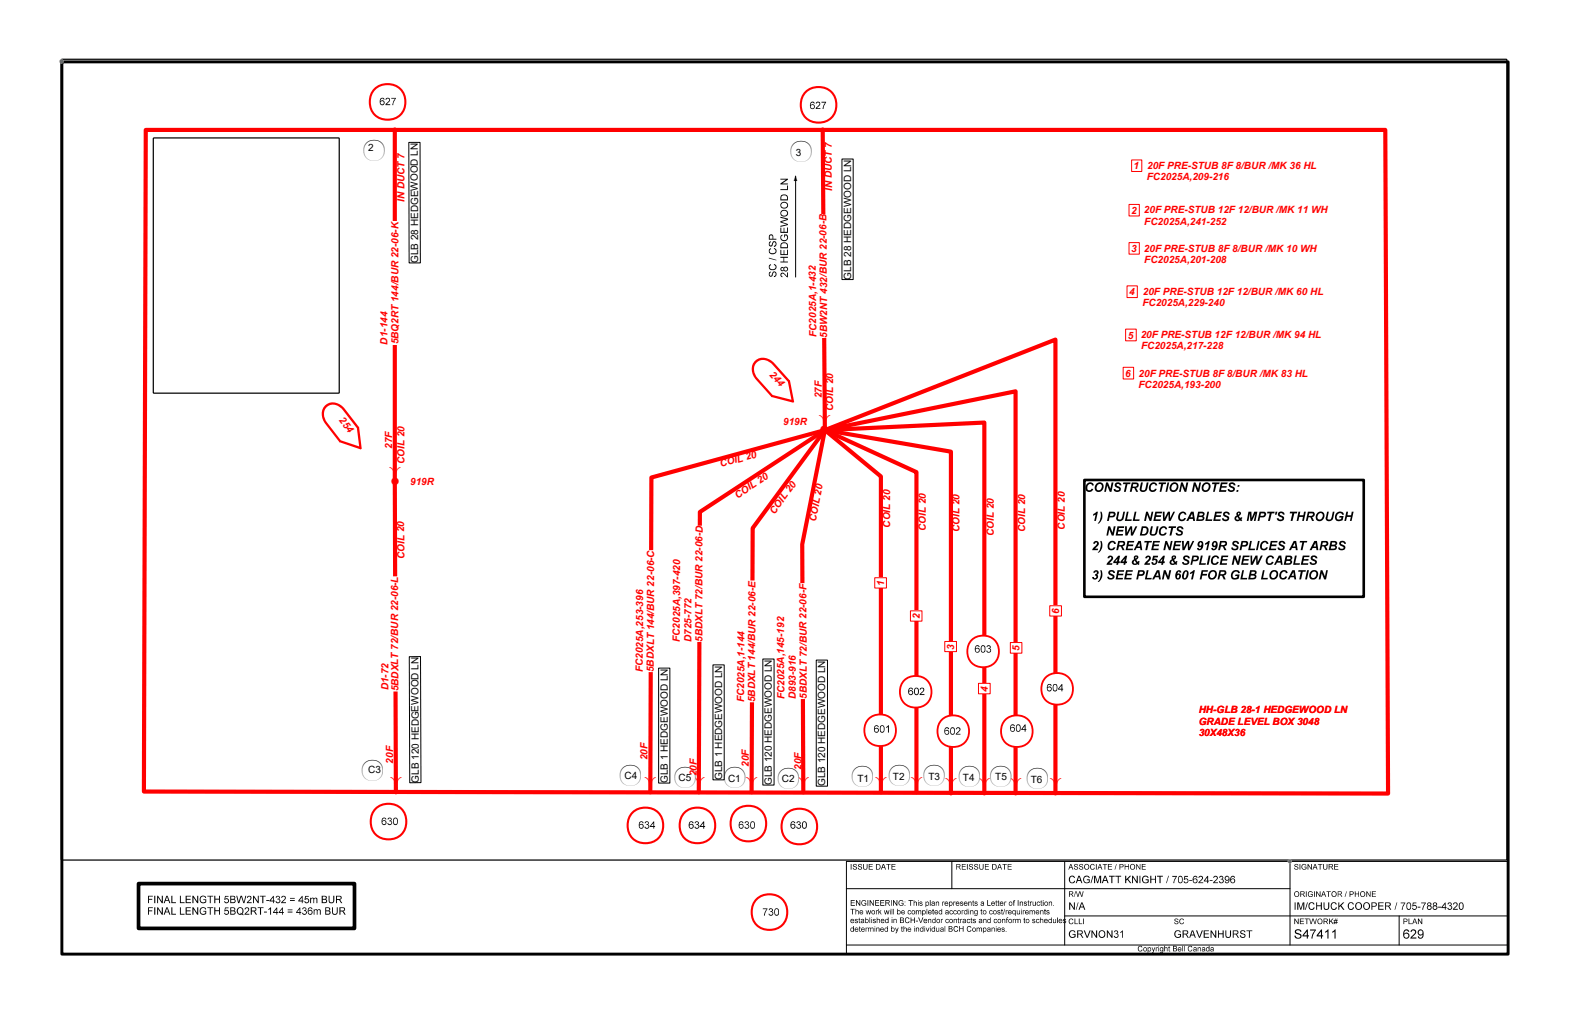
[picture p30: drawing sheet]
<svg xmlns="http://www.w3.org/2000/svg" width="432mm" height="279mm" viewBox="0 0 432 279" stroke-linecap="round" stroke-linejoin="round" font-family="sans-serif">
<defs><g id="words">
<g font-size="17.5" fill="#fff">
<text x="223" y="107.7" transform="rotate(-132 223 107.7)">E</text>
<text x="104.2" y="120.9" transform="rotate(-128 104.2 120.9)">E</text>
</g>
<g font-size="17.5" fill="#f00">
<text x="223" y="107.7" transform="rotate(-132 223 107.7)">B</text>
<text x="104.2" y="120.9" transform="rotate(-128 104.2 120.9)">B</text>
</g>
<g font-size="15.9" fill="#fff">
<text x="98.7" y="34.4">Y</text>
<text x="217.2" y="35.2">Y</text>
<text x="98.9" y="232.3">Y</text>
<text x="169.6" y="233.3">YYYY</text>
<text x="203.7" y="257.2">Y</text>
</g>
<g font-size="15.9" fill="#f00">
<text x="98.7" y="34.4">V</text>
<text x="217.2" y="35.2">V</text>
<text x="98.9" y="232.3">V</text>
<text x="169.6" y="233.3">VVVV</text>
<text x="203.7" y="257.2">V</text>
</g>
<g font-size="14.1" fill="#fff">
<text x="263.4" y="184.8">Y</text>
<text x="244.8" y="195.9">Y</text>
<text x="283.7" y="195.1">Y</text>
<text x="235" y="206.5">Y</text>
<text x="255.1" y="206.7">Y</text>
<text x="272.6" y="206.7">Y</text>
</g>
<g font-size="14.1" fill="#f00">
<text x="263.4" y="184.8">V</text>
<text x="244.8" y="195.9">V</text>
<text x="283.7" y="195.1">V</text>
<text x="235" y="206.5">V</text>
<text x="255.1" y="206.7">V</text>
<text x="272.6" y="206.7">V</text>
</g>
<g font-size="9.2" fill="#fff">
<text x="98.3" y="45">f</text>
<text x="215.8" y="45.3">f</text>
<text x="97.8" y="215.5">f</text>
<text x="168.8" y="217">f f f f</text>
<text x="232.7" y="217.2">f</text>
<text x="242.8" y="217.1">f</text>
<text x="252.3" y="216.9">f</text>
<text x="262.1" y="217.2">ff</text>
<text x="280.8" y="217.8">f</text>
</g>
<g font-size="9.2">
<text x="98.3" y="45">e</text>
<text x="215.8" y="45.3">e</text>
<text x="97.8" y="215.5">e</text>
<text x="168.8" y="217">e e e e</text>
<text x="232.7" y="217.2">e</text>
<text x="242.8" y="217.1">e</text>
<text x="252.3" y="216.9">e</text>
<text x="262.1" y="217.2">ee</text>
<text x="280.8" y="217.8">e</text>
</g>
<text font-size="4.5" x="217.4" y="48.5" transform="rotate(90 217.4 48.5)">E</text>
<g font-size="4.1" fill="#f00">
<text x="225.3" y="114.2" transform="rotate(90 225.3 114.2)">F</text>
<text x="107.1" y="128.4" transform="rotate(90 107.1 128.4)">F</text>
<text x="107.4" y="213.8" transform="rotate(90 107.4 213.8)">F</text>
<text x="177.4" y="213.8" transform="rotate(90 177.4 213.8)">F</text>
<text x="190.7" y="213.8" transform="rotate(90 190.7 213.8)">F</text>
<text x="205.2" y="213.8" transform="rotate(90 205.2 213.8)">F</text>
<text x="219.4" y="213.8" transform="rotate(90 219.4 213.8)">F</text>
<text x="240.8" y="213.8" transform="rotate(90 240.8 213.8)">F</text>
<text x="250.6" y="213.8" transform="rotate(90 250.6 213.8)">F</text>
<text x="260.1" y="214.1" transform="rotate(90 260.1 214.1)">F</text>
<text x="269.2" y="214.1" transform="rotate(90 269.2 214.1)">F</text>
<text x="277.8" y="214.1" transform="rotate(90 277.8 214.1)">F</text>
<text x="288.8" y="214.1" transform="rotate(90 288.8 214.1)">F</text>
</g>
<g font-size="2.8">
<text x="101.3" y="41.6">2</text>
<text x="218.9" y="42.8">3</text>
<text x="115" y="72.3" transform="rotate(-90 115 72.3)">GLB 28 HEDGEWOOD LN</text>
<text x="234.1" y="76.9" transform="rotate(-90 234.1 76.9)">GLB 28 HEDGEWOOD LN</text>
<text x="101.3" y="212.6">C3</text>
<text x="115.2" y="215.2" transform="rotate(-90 115.2 215.2)">GLB 120 HEDGEWOOD LN</text>
<text x="171.8" y="214.1">C4</text>
<text x="183.6" y="215.3" transform="rotate(-90 183.6 215.3)">GLB 1 HEDGEWOOD LN</text>
<text x="186.6" y="214.7">C5</text>
<text x="198.6" y="214.5" transform="rotate(-90 198.6 214.5)">GLB 1 HEDGEWOOD LN</text>
<text x="200.2" y="215">C1</text>
<text x="212.3" y="215.9" transform="rotate(-90 212.3 215.9)">GLB 120 HEDGEWOOD LN</text>
<text x="215.1" y="215">C2</text>
<text x="235.8" y="215">T1</text>
<text x="245.6" y="214.4">T2</text>
<text x="255.4" y="214.4">T3</text>
<text x="264.8" y="214.7">T4</text>
<text x="273.7" y="214.4">T5</text>
<text x="283.5" y="215.3">T6</text>
<text x="227" y="216.2" transform="rotate(-90 227 216.2)">GLB 120 HEDGEWOOD LN</text>
</g>
<g font-size="2.8" fill="#f00">
<text x="311.8" y="46.5">1</text>
<text x="315.5" y="46.5">20F PRE-STUB 8F 8/BUR /MK 36 HL</text>
<text x="228.9" y="52.6" transform="rotate(-90 228.9 52.6)">IN DUCT 7</text>
<text x="315.4" y="49.5">FC2025A,209-216</text>
<text x="111.2" y="55.5" transform="rotate(-90 111.2 55.5)">IN DUCT 7</text>
<text x="311.1" y="58.8">2</text>
<text x="314.6" y="58.6">20F PRE-STUB 12F 12/BUR /MK 11 WH</text>
<text x="314.7" y="61.8">FC2025A,241-252</text>
<text x="311.1" y="69.3">3</text>
<text x="314.6" y="69.3">20F PRE-STUB 8F 8/BUR /MK 10 WH</text>
<text x="314.7" y="72.3">FC2025A,201-208</text>
<text x="310.5" y="81.2">4</text>
<text x="314.3" y="81.2">20F PRE-STUB 12F 12/BUR /MK 60 HL</text>
<text x="314.2" y="84.2">FC2025A,229-240</text>
<text x="106.6" y="94.7" transform="rotate(-90 106.6 94.7)">D1-144</text>
<text x="109.6" y="94.7" transform="rotate(-90 109.6 94.7)">5BQ2RT 144/BUR 22-06-K</text>
<text x="224.5" y="92.7" transform="rotate(-90 224.5 92.7)">FC2025A,1-432</text>
<text x="227.5" y="92.9" transform="rotate(-90 227.5 92.9)">5BW2NT 432/BUR 22-06-B</text>
<text x="310.2" y="93.1">5</text>
<text x="313.7" y="93">20F PRE-STUB 12F 12/BUR /MK 94 HL</text>
<text x="313.8" y="96.1">FC2025A,217-228</text>
<text x="309.5" y="103.6">6</text>
<text x="313.1" y="103.7">20F PRE-STUB 8F 8/BUR /MK 83 HL</text>
<text x="313.1" y="106.6">FC2025A,193-200</text>
<text x="226.1" y="109.5" transform="rotate(-90 226.1 109.5)">27F</text>
<text x="229.2" y="113" transform="rotate(-90 229.2 113)">COIL 20</text>
<text x="93.1" y="115.6" transform="rotate(52 93.1 115.6)">254</text>
<text x="215.4" y="116.9">919R</text>
<text x="107.8" y="123.4" transform="rotate(-90 107.8 123.4)">27F</text>
<text x="111.2" y="127.6" transform="rotate(-90 111.2 127.6)">COIL 20</text>
<text x="112.8" y="133.3">919R</text>
<text x="213" y="141.5" transform="rotate(-54 213 141.5)">COIL 20</text>
<text x="224.4" y="143.5" transform="rotate(-79 224.4 143.5)">COIL 20</text>
<text x="244.9" y="145.1" transform="rotate(-90 244.9 145.1)">COIL 20</text>
<text x="254.6" y="146" transform="rotate(-90 254.6 146)">COIL 20</text>
<text x="263.9" y="146.3" transform="rotate(-90 263.9 146.3)">COIL 20</text>
<text x="273.3" y="147.4" transform="rotate(-90 273.3 147.4)">COIL 20</text>
<text x="281.9" y="146.3" transform="rotate(-90 281.9 146.3)">COIL 20</text>
<text x="292.9" y="145.7" transform="rotate(-90 292.9 145.7)">COIL 20</text>
<text x="111.2" y="153.7" transform="rotate(-90 111.2 153.7)">COIL 20</text>
<text x="243.2" y="161.1" transform="rotate(-90 243.2 161.1)">1</text>
<text x="252.9" y="170.3" transform="rotate(-90 252.9 170.3)">2</text>
<text x="291.3" y="168.9" transform="rotate(-90 291.3 168.9)">6</text>
<text x="187" y="176.5" transform="rotate(-90 187 176.5)">FC2025A,397-420</text>
<text x="190.2" y="176.5" transform="rotate(-90 190.2 176.5)">D725-772</text>
<text x="193.2" y="176.5" transform="rotate(-90 193.2 176.5)">5BDXLT 72/BUR 22-06-D</text>
<text x="262.4" y="178.6" transform="rotate(-90 262.4 178.6)">3</text>
<text x="280.4" y="179" transform="rotate(-90 280.4 179)">5</text>
<text x="176.8" y="184.8" transform="rotate(-90 176.8 184.8)">FC2025A,253-396</text>
<text x="179.8" y="184.8" transform="rotate(-90 179.8 184.8)">5BDXLT 144/BUR 22-06-C</text>
<text x="106.9" y="189.9" transform="rotate(-90 106.9 189.9)">D1-72</text>
<text x="109.6" y="190.2" transform="rotate(-90 109.6 190.2)">5BDXLT 72/BUR 22-06-L</text>
<text x="271.7" y="190.2" transform="rotate(-90 271.7 190.2)">4</text>
<text x="204.7" y="193.1" transform="rotate(-90 204.7 193.1)">FC2025A,1-144</text>
<text x="207.7" y="193.1" transform="rotate(-90 207.7 193.1)">5BDXLT 144/BUR 22-06-E</text>
<text x="215.7" y="192.3" transform="rotate(-90 215.7 192.3)">FC2025A,145-192</text>
<text x="218.9" y="192.2" transform="rotate(-90 218.9 192.2)">D893-916</text>
<text x="221.9" y="192.2" transform="rotate(-90 221.9 192.2)">5BDXLT 72/BUR 22-06-F</text>
<text x="329.7" y="196.2">HH-GLB 28-1 HEDGEWOOD LN</text>
<text x="329.7" y="199.3">GRADE LEVEL BOX 3048</text>
<text x="329.7" y="202.5">30X48X36</text>
<text x="108.1" y="210" transform="rotate(-90 108.1 210)">20F</text>
<text x="178.1" y="209.1" transform="rotate(-90 178.1 209.1)">20F</text>
<text x="191.7" y="213.5" transform="rotate(-90 191.7 213.5)">20F</text>
<text x="205.9" y="210.9" transform="rotate(-90 205.9 210.9)">20F</text>
<text x="220.4" y="211.8" transform="rotate(-90 220.4 211.8)">20F</text>
</g>
<g font-size="2.7" fill="#f00">
<text x="211.5" y="103.2" transform="rotate(48 211.5 103.2)">244</text>
<text x="198.2" y="128.5" transform="rotate(-15 198.2 128.5)">COIL 20</text>
<text x="202.8" y="137.1" transform="rotate(-34 202.8 137.1)">COIL 20</text>
</g>
<g font-size="2.6" fill="#f00">
<text x="225.4" y="119.1">A</text>
<text x="107.4" y="133.3">A</text>
</g>
<g font-size="1.7" fill="#fff">
<text x="16.1" y="17.7">x</text>
<text x="353.9" y="237.6">x</text>
</g>
</g></defs>
<g fill="none" stroke="#f00" stroke-width="1.1">
<path d="M40.1 35.7h340.9l.8 182.5-342.2-.5zM108.6 35.6v96.9l.3 85.4M226.3 35.6l.6 82.7M226.9 118.3l-47.7 13-.3 86.6M226.9 118.3l-34.4 22.5-.3 77.1M226.9 118.3l-19.9 26.9-.3 72.7M226.9 118.3l-6.3 31.4 .3 68.2M226.9 118.3l15.4 12.7v86.9M226.9 118.3l25.2 11.5v88.1M226.9 118.3l34.6 5.9v94M226.9 118.3l43.8-2.1v102M226.9 118.3l52.4-10.7v110.6"/>
<path d="M226.9 118.3l63.4-24.9v124.8"/>
</g>
<g fill="#fff">
<path d="M224.8 58.9l3.2-.1 .2 34.1-3.2 .1z" fill-rule="evenodd"/>
<path d="M177.4 151.3h3.2l-.1 33.5h-3.2z" fill-rule="evenodd"/>
<path d="M190.8 144.6h3.1l-.1 31.9h-3.2z" fill-rule="evenodd"/>
<path d="M205.3 159.6h3.1l-.1 33.5h-3.2z" fill-rule="evenodd"/>
<path d="M219.2 160.4h3.2l.1 31.8h-3.1z" fill-rule="evenodd"/>
<path d="M107 60.8h3.2v33.9h-3.2z" fill-rule="evenodd"/>
<path d="M106.9 158.5h3.2l.1 31.7h-3.2z" fill-rule="evenodd"/>
<path d="M315.5 43.9h46.7v3.2h-46.7z" fill-rule="evenodd"/>
<path d="M314.6 56.1h50.7v3.2h-50.7z" fill-rule="evenodd"/>
<path d="M314.6 66.8h47.6v3.1h-47.6z" fill-rule="evenodd"/>
<path d="M314.3 78.6h49.7v3.2h-49.7z" fill-rule="evenodd"/>
<path d="M313.7 90.5h49.7v3.1h-49.7z" fill-rule="evenodd"/>
<path d="M313.1 101.1h46.7v3.2h-46.7z" fill-rule="evenodd"/>
<path d="M311.2 44h2.8v3.2h-2.8z" fill-rule="evenodd"/>
</g>
<path d="M311.2 44h2.8v3.2h-2.8z" fill="none" stroke="#f00" stroke-width=".28"/>
<path d="M240.6 158.9h3.2v2.8h-3.2z" fill-rule="evenodd" fill="#fff"/>
<path d="M240.6 158.9h3.2v2.8h-3.2z" fill="none" stroke="#f00" stroke-width=".28"/>
<path d="M310.5 56.2h2.9v3.2h-2.9z" fill-rule="evenodd" fill="#fff"/>
<path d="M310.5 56.2h2.9v3.2h-2.9z" fill="none" stroke="#f00" stroke-width=".28"/>
<path d="M250.4 168h3.2v2.8h-3.2z" fill-rule="evenodd" fill="#fff"/>
<path d="M250.4 168h3.2v2.8h-3.2z" fill="none" stroke="#f00" stroke-width=".28"/>
<path d="M310.5 66.7h2.9v3.2h-2.9z" fill-rule="evenodd" fill="#fff"/>
<path d="M310.5 66.7h2.9v3.2h-2.9z" fill="none" stroke="#f00" stroke-width=".28"/>
<path d="M259.8 176.4h3.3v2.8h-3.3z" fill-rule="evenodd" fill="#fff"/>
<path d="M259.8 176.4h3.3v2.8h-3.3z" fill="none" stroke="#f00" stroke-width=".28"/>
<path d="M310 78.6h2.8v3.2h-2.8z" fill-rule="evenodd" fill="#fff"/>
<path d="M310 78.6h2.8v3.2h-2.8z" fill="none" stroke="#f00" stroke-width=".28"/>
<path d="M269.1 187.9h3.2v2.9h-3.2z" fill-rule="evenodd" fill="#fff"/>
<path d="M269.1 187.9h3.2v2.9h-3.2z" fill="none" stroke="#f00" stroke-width=".28"/>
<path d="M309.6 90.5h2.9v3.2h-2.9z" fill-rule="evenodd" fill="#fff"/>
<path d="M309.6 90.5h2.9v3.2h-2.9z" fill="none" stroke="#f00" stroke-width=".28"/>
<path d="M277.9 176.7h3.2v2.9h-3.2z" fill-rule="evenodd" fill="#fff"/>
<path d="M277.9 176.7h3.2v2.9h-3.2z" fill="none" stroke="#f00" stroke-width=".28"/>
<path d="M308.9 101h2.9v3.2h-2.9z" fill-rule="evenodd" fill="#fff"/>
<path d="M308.9 101h2.9v3.2h-2.9z" fill="none" stroke="#f00" stroke-width=".28"/>
<path d="M288.7 166.6h3.2v2.8h-3.2z" fill-rule="evenodd" fill="#fff"/>
<path d="M288.7 166.6h3.2v2.8h-3.2z" fill="none" stroke="#f00" stroke-width=".28"/>
<path d="M112.4 39.2h3.1l.1 33.1h-3.1zM231.6 43.7h3.1v33.2h-3.1zM112.6 180.6h3.1l.1 34.6-3.1 .1zM181.1 183.7h3.1v31.6h-3.1zM196.1 182.8h3.1v31.7h-3.1zM209.8 181.2h3.1v34.7h-3.1zM224.5 181.5h3.1v34.7h-3.1z" fill="none" stroke="#000" stroke-width=".28"/>
<path d="M16.9 16.4l397.5-.1v220.1l-397.5 .1zM42.2 38h51.1v70.1h-51.1z" fill="none" stroke="#000" stroke-width=".34"/>
<path d="M17 17h397.8v245.4h-397.8z" fill="none" stroke="#000" stroke-width=".8"/>
<path d="M218.8 48.4v27.8M232.8 236.9h182v25.5h-182zM261.8 236.9v7.5M292.8 236.9v23M354.8 236.9v23M232.8 244.4h122M232.8 259.9h182M292.8 251.9h122M384.8 251.9v8" fill="none" stroke="#000" stroke-width=".28"/>
<g fill="#000">
<path d="M234 237.6h.2v1.5h-.2zM234.7 237.8a.58 .58 0 0 1 .5-.2 .58 .58 0 0 1 .5 .4h-.2a.33 .33 0 0 0-.4-.3 .33 .33 0 0 0-.3 .4l.1 .1a.52 .52 0 0 1 .7 .2 .52 .52 0 0 1-.2 .7 .59 .59 0 0 1-.9-.5h.2a.36 .36 0 0 0 .3 .5 .36 .36 0 0 0 .4-.3 .36 .36 0 0 0-.3-.4 .43 .43 0 0 1-.4-.2 .43 .43 0 0 1 0-.4zM236.1 237.8a.58 .58 0 0 1 .5-.2 .58 .58 0 0 1 .5 .4h-.2a.33 .33 0 0 0-.4-.3 .33 .33 0 0 0-.2 .4l.1 .1a.58 .58 0 0 1 .7 .4 .58 .58 0 0 1-.5 .7 .58 .58 0 0 1-.6-.5l-.1-.2h.2a.37 .37 0 0 0 .5 .5 .37 .37 0 0 0 .2-.6h-.1a.52 .52 0 0 1-.6-.7zM237.4 237.6h.2v.9a.39 .39 0 0 0 .3 .5 .39 .39 0 0 0 .5-.3v-1.1h.2v.9a.6 .6 0 0 1-.6 .7 .6 .6 0 0 1-.6-.7zM238.9 237.6h1.1v.2h-.9v.5h.8v.1h-.8v.6h1v.1h-1.2zM240.9 237.6h.6a.76 .76 0 0 1 .7 .8 .76 .76 0 0 1-.7 .7h-.6zM241.1 237.8v1.2a.63 .63 0 0 0 .9-.6 .63 .63 0 0 0-.9-.6zM242.8 237.6h.3l.6 1.5h-.2l-.2-.4h-.6l-.2 .4h-.2zM243 237.8l-.3 .7h.5zM243.8 237.6h1.1v.2h-.4v1.3h-.2v-1.3h-.5zM245.2 237.6h1.1v.2h-.9v.5h.8v.1h-.8v.6h.9v.1h-1.1z"/>
<path d="M356.1 237.8a.58 .58 0 0 1 .6-.2 .58 .58 0 0 1 .4 .4h-.2a.33 .33 0 0 0-.4-.3 .33 .33 0 0 0-.3 .4l.1 .1a.52 .52 0 0 1 .7 .2 .52 .52 0 0 1-.2 .7 .59 .59 0 0 1-.9-.5h.3a.36 .36 0 0 0 .2 .5 .36 .36 0 0 0 .4-.3 .36 .36 0 0 0-.3-.4 .43 .43 0 0 1-.4-.2 .43 .43 0 0 1 0-.4zM357.4 237.6h.2v1.5h-.2zM358.1 237.8a.68 .68 0 0 1 1.2 .2l-.2 .1a.6 .6 0 0 0-.9-.1 .6 .6 0 0 0 0 .9 .6 .6 0 0 0 .9-.1v-.3h-.4v-.2h.6v.6a.82 .82 0 0 1-1.2 .1 .82 .82 0 0 1 0-1.2zM359.6 237.6h.2l.8 1.2v-1.2h.2v1.5h-.2l-.8-1.1v1.1h-.2zM361.6 237.6h.2l.6 1.5h-.2l-.2-.4h-.6l-.2 .4h-.2zM361.7 237.8l-.3 .7h.5zM362.5 237.6h1.2v.2h-.5v1.3h-.2v-1.3h-.5zM363.9 237.6h.2v.9a.39 .39 0 0 0 .3 .5 .39 .39 0 0 0 .4-.3l.1-1.1h.2v.9a.6 .6 0 0 1-.6 .7 .6 .6 0 0 1-.6-.7zM365.4 237.6h.7a.41 .41 0 0 1 .5 .4 .41 .41 0 0 1-.4 .4l.5 .7h-.2l-.5-.6h-.4v.6h-.2zM365.6 237.8v.5h.7a.25 .25 0 0 0 .1-.4 .25 .25 0 0 0-.3-.1zM366.9 237.6h1.1v.2h-.8v.5h.8v.1h-.8v.6h.9v.1h-1.2z"/>
<path d="M294.1 252.8l.7-.2 .4 .4-.2 .1a.5 .5 0 0 0-.8-.2 .5 .5 0 0 0 0 .8 .41 .41 0 0 0 .5 .3 .41 .41 0 0 0 .3-.4l.2 .1a.74 .74 0 0 1-1.1 .3 .74 .74 0 0 1 0-1.2zM295.5 252.6h.2v1.4h.8v.1h-1zM296.7 252.6h.2v1.4h.7v.1h-.9zM297.9 252.6h.2v1.5h-.2z"/>
<path d="M386 252.6h.5a.48 .48 0 0 1 .6 .4 .48 .48 0 0 1-.5 .5h-.4v.6h-.2zM386.2 252.8v.6h.4a.3 .3 0 0 0 .3-.4 .3 .3 0 0 0-.4-.2zM387.4 252.6h.2v1.4h.8v.1h-1zM389 252.6h.2l.6 1.5h-.2l-.2-.4h-.6l-.2 .4h-.2zM389.1 252.8l-.3 .7h.5zM390 252.6h.2l.7 1.2v-1.2h.3v1.5h-.3l-.7-1.1v1.1h-.2z"/>
</g>
<path d="M293.8 255.3h15.5v3.2h-15.5z" fill-rule="evenodd" fill="#fff"/>
<path d="M294.3 256a.97 .97 0 0 1 1.5 .4l-.3 .1a.76 .76 0 0 0-1.1-.2 .76 .76 0 0 0 .1 1.2 .6 .6 0 0 0 .7 .2 .6 .6 0 0 0 .3-.7h-.5v-.2h.8v.8a1.1 1.1 0 0 1-1.6 0 1.1 1.1 0 0 1 .1-1.6zM296.2 255.9h.9a.54 .54 0 0 1 .7 .4 .54 .54 0 0 1-.5 .6l.7 1h-.4l-.6-.9h-.5v.9h-.3zM296.5 256.1v.7h.6a.36 .36 0 0 0 .5-.3 .36 .36 0 0 0-.5-.4zM298.1 255.9h.3l.6 1.7 .7-1.7h.3l-.8 2h-.3zM300.2 255.9h.2l1.1 1.5v-1.5h.3v2h-.3l-1.1-1.6v1.6h-.2zM302.4 256.1a.99 .99 0 0 1 1.4 .1 .99 .99 0 0 1-.1 1.4 .99 .99 0 0 1-1.4-.2l-.1-.8zM302.6 256.2a.79 .79 0 0 0-.1 1.3 .79 .79 0 0 0 1.2-.2 .79 .79 0 0 0-.3-1.1l-.3-.2zM304.4 255.9h.3l1 1.5v-1.5h.3v2h-.3l-1-1.6v1.6h-.3zM306.6 255.9a.53 .53 0 0 1 .8 .1 .53 .53 0 0 1-.1 .8 .64 .64 0 0 1 0 1 .64 .64 0 0 1-1-.4l.3-.1a.42 .42 0 0 0 .5 .4 .42 .42 0 0 0 .3-.5 .42 .42 0 0 0-.6-.3v-.2a.32 .32 0 0 0 .4-.2 .32 .32 0 0 0-.1-.4l-.7 .3zM308.1 256.4l.7-.5v2h-.2v-1.6l-.5 .3z" fill="#000"/>
<path d="M355.8 247.6h46.8v3.2h-46.8z" fill-rule="evenodd" fill="#fff"/>
<path d="M356.1 248.2h.2v2h-.2zM356.8 248.2h.5l.5 1.7 .5-1.7h.4v2h-.3v-1.8l-.5 1.8h-.3l-.5-1.8v1.8h-.3zM359.5 248.2h.2l-.6 2h-.2zM360.2 248.3a.84 .84 0 0 1 1.3 .4l-.2 .1a.65 .65 0 0 0-.9-.4 .65 .65 0 0 0-.2 1 .58 .58 0 0 0 .5 .6 .58 .58 0 0 0 .6-.5l.3 .1a.94 .94 0 0 1-1.3 .5 .94 .94 0 0 1-.4-1.3zM362 248.2h.2v.8h1.1v-.8h.3v2h-.3v-1h-1.1v1h-.2zM364 248.2h.3v1.1a.53 .53 0 0 0 .5 .7 .53 .53 0 0 0 .5-.7v-1.1h.3v1.1a.79 .79 0 0 1-.8 .9 .79 .79 0 0 1-.8-.9zM366.3 248.3a.87 .87 0 0 1 1.4 .4l-.3 .1a.65 .65 0 0 0-.9-.4 .65 .65 0 0 0-.2 1 .58 .58 0 0 0 .5 .6 .58 .58 0 0 0 .6-.5l.3 .1a.94 .94 0 0 1-1.3 .5 .94 .94 0 0 1-.4-1.3zM368.1 248.2h.2v.9l1.1-.9h.3l-.8 .8 .9 1.2h-.4l-.7-1-.4 .3v.7h-.2zM371.1 248.2a.89 .89 0 0 1 1.3 .5l-.3 .1a.59 .59 0 0 0-.8-.4 .59 .59 0 0 0-.3 .8 .59 .59 0 0 0 .4 .7 .59 .59 0 0 0 .7-.4l.3 .1a.94 .94 0 0 1-1.3 .5 .94 .94 0 0 1-.4-1.3zM372.7 249.2a1 1 0 0 1 2 0 1 1 0 0 1-2 0zM373.2 248.5a.81 .81 0 0 0-.2 1.1 .81 .81 0 0 0 1 .3 .79 .79 0 0 0 .3-1.1 .79 .79 0 0 0-1.1-.3zM374.9 249.2a1 1 0 0 1 2 0 1 1 0 0 1-2 0zM375.4 248.5a.8 .8 0 0 0-.2 1.1 .8 .8 0 0 0 1 .3 .79 .79 0 0 0 .3-1.1 .79 .79 0 0 0-1.1-.3zM377.2 248.2h.7a.61 .61 0 0 1 .8 .5 .61 .61 0 0 1-.7 .6h-.6v.9h-.2zM377.4 248.4v.7h.8a.39 .39 0 0 0 .2-.5 .39 .39 0 0 0-.5-.2zM379.1 248.2h1.4v.2h-1.2v.6h1.1v.3h-1.1v.6h1.2v.3h-1.4zM381 248.2h.8a.56 .56 0 0 1 .7 .4 .56 .56 0 0 1-.5 .7l.7 .9h-.3l-.8-.9h-.4v.9h-.2zM381.2 248.4v.6h.6a.35 .35 0 0 0 .4-.2 .35 .35 0 0 0-.4-.4zM384.1 248.2h.2l-.6 2h-.2zM385.2 248.2h1.3l-.6 1.2-.1 .8h-.3l.1-.4 .7-1.4h-1.1zM387 248.3a.73 .73 0 0 1 .9 0 .73 .73 0 0 1 .2 .9 .72 .72 0 0 1-.6 1 .72 .72 0 0 1-.7-1zM387.1 248.5a.86 .86 0 0 0 .5 1.4 .87 .87 0 0 0 .3-.8 .87 .87 0 0 0-.6-.7zM388.6 248.2h1v.2h-.8l-.1 .6a.66 .66 0 0 1 .9 .3 .66 .66 0 0 1-.4 .9 .66 .66 0 0 1-.8-.5l.2-.1a.46 .46 0 0 0 .7 .3 .46 .46 0 0 0 0-.7 .46 .46 0 0 0-.7 .1h-.2zM389.9 249.3h.8v.3h-.8zM390.9 248.2h1.3l-.8 2h-.2v-.4l.7-1.4h-1zM392.7 248.3a.55 .55 0 0 1 .8 0 .55 .55 0 0 1-.1 .8 .62 .62 0 0 1 .2 .9 .62 .62 0 0 1-1 0 .62 .62 0 0 1 .2-.9l-.3-.4zM392.7 248.6a.35 .35 0 0 0 .7 0 .35 .35 0 0 0-.7 0zM392.7 249.6a.41 .41 0 0 0 .8 0 .41 .41 0 0 0-.8 0zM394.3 248.3a.55 .55 0 0 1 .8 0 .55 .55 0 0 1-.1 .8 .62 .62 0 0 1 .1 .9 .62 .62 0 0 1-.9 0 .62 .62 0 0 1 .1-.9l-.2-.4zM394.3 248.6a.35 .35 0 0 0 .7 0 .35 .35 0 0 0-.7 0zM394.2 249.6a.45 .45 0 0 0 .9 0 .45 .45 0 0 0-.9 0zM395.5 249.3h.8v.3h-.8zM397.4 248.2h.2v1.3h.2v.2h-.2v.5h-.2v-.5h-1v-.2zM397.4 248.6l-.7 .9h.7zM398.3 248.2a.54 .54 0 0 1 .8 .1 .54 .54 0 0 1-.1 .7 .65 .65 0 0 1 .1 1.1 .65 .65 0 0 1-1-.4l.2-.1a.42 .42 0 0 0 .5 .4 .42 .42 0 0 0 .3-.5 .42 .42 0 0 0-.5-.3v-.2a.35 .35 0 0 0 .4-.1 .35 .35 0 0 0 0-.4l-.4-.1-.2 .3h-.3zM399.7 248.4a.66 .66 0 0 1 1.1 0 .66 .66 0 0 1-.3 1l-.6 .5h1v.3h-1.3l.3-.6a.8 .8 0 0 0 .5-1.2l-.4 .1-.1 .3-.3-.1zM401.4 248.3a.79 .79 0 0 1 1 .1 .79 .79 0 0 1 .1 1 .71 .71 0 0 1-.8 .8 .71 .71 0 0 1-.5-1zM401.6 248.5a.86 .86 0 0 0 .5 1.4 1.12 1.12 0 0 0-.2-1.5z" fill="#000"/>
<path d="M293.8 247.6h4.7v3.2h-4.7z" fill-rule="evenodd" fill="#fff"/>
<path d="M294 248.2h.3l1.1 1.5v-1.5h.2v2h-.2l-1.1-1.6v1.6h-.3zM296.5 248.2h.1l-.6 2h-.1zM297.4 248.2h.3l.8 2h-.3l-.2-.6h-.9l-.2 .6h-.3zM297.6 248.4l-.4 .9h.7z" fill="#000"/>
<path d="M322.8 255.3h21.7v3.2h-21.7z" fill-rule="evenodd" fill="#fff"/>
<g fill="#000">
<path d="M323.3 256a.96 .96 0 0 1 1.5 .4l-.3 .1a.76 .76 0 0 0-1.1-.2 .76 .76 0 0 0 .1 1.2 .6 .6 0 0 0 .7 .2 .6 .6 0 0 0 .3-.7h-.5v-.2h.8v.8a1.1 1.1 0 0 1-1.6 0 1.1 1.1 0 0 1 .1-1.6zM325.2 255.9h.9a.54 .54 0 0 1 .7 .4 .54 .54 0 0 1-.5 .6l.7 1h-.4l-.6-.9h-.5v.9h-.3zM325.5 256.1v.7h.6a.35 .35 0 0 0 .5-.4 .35 .35 0 0 0-.5-.3zM327.8 255.9h.4l.7 2h-.3l-.2-.6h-.8l-.3 .6h-.2zM328 256.1l-.3 .9h.6zM328.9 255.9h.4l.6 1.7 .6-1.7h.3l-.8 2h-.2zM331 255.9h1.5v.2h-1.2v.6h1.1v.2h-1.1v.7h1.2v.3h-1.5zM333 255.9h.2l1 1.5v-1.5h.3v2h-.3l-1-1.6v1.6h-.2zM335 255.9h.2v.8h1.1v-.8h.2v2h-.2v-1h-1.1v1h-.2zM337 255.9h.3v1.1a.53 .53 0 0 0 .5 .7 .53 .53 0 0 0 .5-.7v-1.1h.3v1.1a.79 .79 0 0 1-.8 .9 .79 .79 0 0 1-.8-.9zM339 255.9h.9a.54 .54 0 0 1 .7 .4 .54 .54 0 0 1-.5 .6l.7 1h-.4l-.6-.9h-.5v.9h-.3zM339.3 256.1v.7h.6a.36 .36 0 0 0 .5-.3 .36 .36 0 0 0-.5-.4zM341.2 256.1a.79 .79 0 0 1 1.3 .3h-.2a.41 .41 0 0 0-.6-.4 .41 .41 0 0 0-.2 .6h.1a.69 .69 0 0 1 .9 .4 .69 .69 0 0 1-.3 .9 .83 .83 0 0 1-1.2-.7h.3a.46 .46 0 0 0 .5 .6 .46 .46 0 0 0 .3-.8 .84 .84 0 0 1-1-.8zM342.8 255.9h1.6v.2h-.7v1.8h-.2v-1.8h-.7z"/>
<path d="M355.9 245.9a.75 .75 0 0 1 1.5 0 .75 .75 0 0 1-1.5 0zM356.1 245.9a.6 .6 0 0 0 1.2 0 .6 .6 0 0 0-1.2 0zM357.6 245.1h.7a.41 .41 0 0 1 .5 .4 .41 .41 0 0 1-.4 .4l.5 .7h-.2l-.5-.6h-.4v.6h-.2zM357.8 245.3v.5h.6a.25 .25 0 0 0 .2-.3 .25 .25 0 0 0-.3-.2zM359.2 245.1h.2v1.5h-.2zM359.9 245.3a.7 .7 0 0 1 1.2 .2l-.2 .1a.62 .62 0 0 0-.9-.1 .62 .62 0 0 0 0 .9 .62 .62 0 0 0 .9-.1v-.3h-.4v-.2h.6v.6a.81 .81 0 0 1-1.2 .1 .81 .81 0 0 1 0-1.2zM361.4 245.1h.2v1.5h-.2zM362 245.1h.2l.8 1.2v-1.2h.2v1.5h-.2l-.8-1.2v1.2h-.2zM363.9 245.1h.3l.5 1.5h-.2l-.1-.4h-.7l-.1 .4h-.3zM364.1 245.3l-.3 .7h.5zM364.8 245.1h1.2v.2h-.5v1.3h-.2v-1.3h-.5zM366.2 245.9a.77 .77 0 0 1 1.5 0 .77 .77 0 0 1-1.5 0zM366.4 245.9a.55 .55 0 0 0 1.1 0 .55 .55 0 0 0-1.1 0zM367.9 245.1h.7a.41 .41 0 0 1 .5 .3 .41 .41 0 0 1-.4 .5l.5 .7h-.2l-.6-.6h-.3v.6h-.2zM368.1 245.3v.5h.4a.27 .27 0 0 0 .4-.2 .27 .27 0 0 0-.3-.3zM370.3 245.1l-.3 1.5h-.2zM371.2 245.1l.7 .1a.45 .45 0 0 1 .4 .5 .45 .45 0 0 1-.5 .3h-.4v.6h-.2zM371.4 245.3v.5h.6a.3 .3 0 0 0 .1-.4 .3 .3 0 0 0-.3-.1zM372.6 245.1h.2v.6h.8v-.6h.2v1.5h-.2v-.7h-.8v.7h-.2zM374.1 245.9a.77 .77 0 0 1 1.5 0 .77 .77 0 0 1-1.5 0zM374.3 245.9a.55 .55 0 0 0 1.1 0 .55 .55 0 0 0-1.1 0zM375.8 245.1h.2l.8 1.2v-1.2h.1v1.5l-.9-1.2v1.2h-.2zM377.3 245.1h1.1v.2h-.9v.4h.8v.2h-.8v.6h.9v.1h-1.1z"/>
<path d="M356.2 255.9l.1-.1a.99 .99 0 0 1 1.6 .4h-.3a.53 .53 0 0 0-.6-.5 .53 .53 0 0 0-.4 .8h.2a.91 .91 0 0 1 .9 .4 .91 .91 0 0 1 .1 1l-.6 .2a.89 .89 0 0 1-1.2-.8h.4a.6 .6 0 0 0 .6 .7 .6 .6 0 0 0 .5-.8l-.3-.2a.85 .85 0 0 1-1-1.1zM359.5 255.6h.2v1.6h.3v.3h-.3v.6h-.3v-.6h-1.2v-.3zM359.4 256.2l-.8 1h.8zM360.3 255.6h1.6l-.7 1.5-.2 1h-.3l.2-1 .7-1.2h-1.3zM363.3 255.6h.3v1.6h.3v.3h-.3v.6h-.3v-.6h-1.2v-.3zM363.3 256.2l-.8 1h.8zM364.4 256.2l1-.6v2.5h-.3v-1.9l-.7 .3zM366.4 256.2l.9-.6v2.5h-.3v-1.9l-.6 .3z"/>
<path d="M386.2 255.9a.79 .79 0 0 1 .8-.3 .79 .79 0 0 1 .6 .6h-.3a.62 .62 0 0 0-.8-.3 .62 .62 0 0 0-.3 .9 .84 .84 0 0 1 1.3 .1 .84 .84 0 0 1-.4 1.3 .84 .84 0 0 1-1.1-.7l-.1-.9zM386.2 257.3a.6 .6 0 0 0 1.2 0 .6 .6 0 0 0-1.2 0zM388.2 255.8a.83 .83 0 0 1 1.2 .1 .83 .83 0 0 1-.4 1.3l-.7 .6h1.3v.3h-1.7l.5-.7a.96 .96 0 0 0 .5-1.5h-.5l-.2 .4-.3-.1zM390.1 255.8a.96 .96 0 0 1 1.3 .1 .96 .96 0 0 1 .1 1.2 .82 .82 0 0 1-.6 1 .82 .82 0 0 1-1-.6h.3a.57 .57 0 0 0 .8 .3 .57 .57 0 0 0 .2-.8 .8 .8 0 0 1-1.2 0 .8 .8 0 0 1 .1-1.2zM390.1 256.4a.56 .56 0 0 0 1.1 0 .56 .56 0 0 0-1.1 0z"/>
</g>
<g fill="#fff">
<path d="M262.8 240.5v2.8z"/>
<path d="M233.8 240.5v2.8z"/>
</g>
<g fill="#000">
<path d="M263 237.6h.7a.41 .41 0 0 1 .5 .3 .41 .41 0 0 1-.4 .5l.5 .7h-.2l-.6-.6h-.3v.6h-.2zM263.2 237.8v.5h.4a.26 .26 0 0 0 .4-.1 .26 .26 0 0 0-.2-.4zM264.5 237.6h1.1v.2h-.9v.5h.9v.1h-.9v.6h.9v.1h-1.1zM265.9 237.6h.2v1.5h-.2zM266.6 237.8a.62 .62 0 0 1 1 .2h-.2a.32 .32 0 0 0-.3-.3 .32 .32 0 0 0-.3 .4l.1 .1a.57 .57 0 0 1 .7 .4 .57 .57 0 0 1-.5 .7 .57 .57 0 0 1-.6-.5l-.1-.2h.3a.36 .36 0 0 0 .1 .5 .36 .36 0 0 0 .5-.1 .36 .36 0 0 0-.1-.5 .52 .52 0 0 1-.5-.2 .52 .52 0 0 1-.1-.5zM268.1 237.7a.59 .59 0 0 1 .9 .3h-.2a.3 .3 0 0 0-.4-.3 .3 .3 0 0 0-.1 .5 .52 .52 0 0 1 .6 .2 .52 .52 0 0 1-.1 .7 .59 .59 0 0 1-.9-.5h.2a.36 .36 0 0 0 .2 .5 .36 .36 0 0 0 .5-.3 .36 .36 0 0 0-.4-.4 .42 .42 0 0 1-.4-.2 .42 .42 0 0 1 .1-.5zM269.4 237.6h.1v.9a.4 .4 0 0 0 .3 .5 .4 .4 0 0 0 .5-.3v-1.1h.2v.9a.58 .58 0 0 1-.6 .7 .58 .58 0 0 1-.5-.7zM270.9 237.6h1v.2h-.8v.5h.8v.1h-.8v.6h.9v.1h-1.1zM272.9 237.6h.5a.76 .76 0 0 1 .7 .8 .76 .76 0 0 1-.7 .7h-.5zM273.1 237.8v1.2a.62 .62 0 0 0 .8-.6 .62 .62 0 0 0-.8-.6zM274.8 237.6h.2l.6 1.5-.4-.4h-.6l-.2 .4h-.2zM274.9 237.8l-.2 .7h.5zM275.7 237.6h1.2v.2h-.5v1.3h-.2v-1.3h-.5zM277.2 237.6h1v.2h-.9v.5h.9v.1h-.9v.6h1v.1h-1.1z"/>
<path d="M294 245.1h.6a.41 .41 0 0 1 .6 .3 .41 .41 0 0 1-.4 .5l.5 .7h-.2l-.6-.6h-.3v.6h-.2zM294.2 245.3v.5h.4a.27 .27 0 0 0 .4-.2 .27 .27 0 0 0-.3-.3zM295.8 245.1h.2l-.6 1.5zM296 245.1h.1l.4 1.3 .3-1.3h.3l.4 1.3 .3-1.3h.2l-.4 1.5h-.2l-.4-1.3-.4 1.3h-.3z"/>
<path d="M323 252.8l.3-.2a.59 .59 0 0 1 .8 .4h-.2a.33 .33 0 0 0-.4-.3 .33 .33 0 0 0-.2 .5h.1a.57 .57 0 0 1 .7 .4 .57 .57 0 0 1-.5 .7 .57 .57 0 0 1-.6-.5l.1-.1a.35 .35 0 0 0 .2 .4 .35 .35 0 0 0 .5-.2 .35 .35 0 0 0-.1-.4 .53 .53 0 0 1-.7-.7zM324.5 252.8l.7-.2 .4 .4-.2 .1a.52 .52 0 0 0-.8-.2 .52 .52 0 0 0 0 .8 .41 .41 0 0 0 .4 .3 .41 .41 0 0 0 .4-.4l.2 .1a.73 .73 0 0 1-1.1 .2 .73 .73 0 0 1 0-1.1z"/>
<path d="M313.1 260.3l.7-.2 .4 .4-.2 .1a.52 .52 0 0 0-.8-.2 .52 .52 0 0 0 0 .8 .44 .44 0 0 0 .4 .3 .44 .44 0 0 0 .4-.4l.2 .1a.74 .74 0 0 1-1.1 .3 .74 .74 0 0 1 0-1.2zM314.5 261.1a.55 .55 0 0 1 1.1 0 .55 .55 0 0 1-1.1 0zM314.6 261.1a.4 .4 0 0 0 .8 0 .4 .4 0 0 0-.8 0zM315.6 260.5l.2 .2a.51 .51 0 0 1 .8 .4 .51 .51 0 0 1-.8 .4v.5h-.2zM315.8 261.1a.37 .37 0 0 0 .7 0 .37 .37 0 0 0-.7 0zM316.7 260.5h.2l.3 .9 .3-.9h.2l-.6 1.6-.3-.2 .4-.3zM317.9 260.5l.1 .2 .5-.1-.4 .2v.8h-.2zM318.6 260.1l.2 .2zM318.6 260.5h.2v1.1h-.2zM319.1 260.7l.9-.2v1a.5 .5 0 0 1-.4 .6 .5 .5 0 0 1-.6-.4l.2 .2a.34 .34 0 0 0 .4 0 .34 .34 0 0 0 .1-.4 .53 .53 0 0 1-.7-.1 .53 .53 0 0 1 .1-.7zM319.2 261.1a.35 .35 0 0 0 .7 0 .35 .35 0 0 0-.7 0zM320.2 260.1h.2v.6a.37 .37 0 0 1 .5-.2 .37 .37 0 0 1 .2 .4v.7h-.2v-.7a.26 .26 0 0 0-.3-.2 .26 .26 0 0 0-.2 .3v.6h-.2zM321.4 260.3l.2-.2v.4h.2l-.2 .2 .2 1-.4-.2v-.8h-.1zM322.6 260.1h.6a.39 .39 0 0 1 .4 .2 .39 .39 0 0 1-.1 .5l.2 .3-.1 .4-1 .1zM322.8 260.3v.5l.6-.1v-.4zM322.8 260.9v.6l.7-.1-.1-.4zM324.1 260.6a.54 .54 0 0 1 .6 0 .54 .54 0 0 1 .3 .6h-.9a.35 .35 0 0 0 .2 .3 .35 .35 0 0 0 .4-.2h.3a.57 .57 0 0 1-.9 .2 .57 .57 0 0 1 0-.9zM324.1 260.8v.2h.6l-.1-.3zM325.2 260.1h.1v1.5h-.1zM325.6 260.1h.2v1.5h-.2zM326.9 260.3l.7-.2 .3 .2-.2 .3a.55 .55 0 0 0-.9 .2 .55 .55 0 0 0 .7 .7l.2-.4 .3 .1a.73 .73 0 0 1-1.2 .2 .73 .73 0 0 1 .1-1.1zM328.3 260.6h.8l.1 1-.3-.1a.41 .41 0 0 1-.5 .2 .41 .41 0 0 1-.2-.6 .41 .41 0 0 1 .6-.1l.1-.1a.28 .28 0 0 0-.2-.2 .28 .28 0 0 0-.3 .2h-.2zM328.4 261.2v.2l.3 .1 .2-.4zM329.4 260.5l.2 .2a.39 .39 0 0 1 .5-.2 .39 .39 0 0 1 .2 .5v.6h-.2v-.6a.27 .27 0 0 0-.2-.4 .27 .27 0 0 0-.3 .3v.7h-.2zM330.6 260.6l.2-.1a.63 .63 0 0 1 .7 .3 .63 .63 0 0 1-.2 .8v-.1a.39 .39 0 0 1-.6 .2 .39 .39 0 0 1 .1-.7l.5-.1-.3-.2-.5 .2zM330.7 261.2l.1 .3h.2l.3-.4zM331.8 260.7l.3-.2 .3 .2v-.6h.3v1.5l-.3-.1a.53 .53 0 0 1-.7-.1 .53 .53 0 0 1 .1-.7zM331.8 261.1a.4 .4 0 0 0 .8 0 .4 .4 0 0 0-.8 0zM333 260.6l.4-.1 .4 .1 .1 1-.3-.1a.41 .41 0 0 1-.5 .2 .41 .41 0 0 1-.2-.6 .41 .41 0 0 1 .6-.1l.1-.1a.28 .28 0 0 0-.2-.2 .28 .28 0 0 0-.3 .2h-.2zM333.1 261.2v.2l.3 .1 .2-.4z"/>
</g>
<path d="M293.8 240.3h46v3.2h-46z" fill-rule="evenodd" fill="#fff"/>
<g fill="#000">
<path d="M104.6 27.1a.62 .62 0 0 1 .7-.2 .62 .62 0 0 1 .4 .5h-.2a.49 .49 0 0 0-.6-.2 .49 .49 0 0 0-.3 .7 .67 .67 0 0 1 1.1 .1 .67 .67 0 0 1-.4 1 .67 .67 0 0 1-.8-.7zM104.6 28.2a.5 .5 0 0 0 1 0 .5 .5 0 0 0-1 0zM106.2 27a.7 .7 0 0 1 1.1 .3 .7 .7 0 0 1-.6 1l-.4 .4h1v.2h-1.3l.4-.6a.76 .76 0 0 0 .4-1.2l-.8 .3zM107.6 26.9h1.3l-.6 1.2-.1 .8h-.3l.2-.8 .6-1h-1.1z"/>
<path d="M223 28.2a.61 .61 0 0 1 .6-.3 .61 .61 0 0 1 .5 .5l-.2 .1a.49 .49 0 0 0-.7-.2 .49 .49 0 0 0-.2 .6 .67 .67 0 0 1 1 .1 .67 .67 0 0 1-.4 1 .67 .67 0 0 1-.8-.6zM223 29.3a.47 .47 0 0 0 .9 0 .47 .47 0 0 0-.9 0zM224.5 28.1a.66 .66 0 0 1 1.1 .2 .66 .66 0 0 1-.4 .9l-.6 .6h1v.2h-1.3l.3-.6a.77 .77 0 0 0 .5-1.2l-.7 .3zM225.9 28h1.3l-.7 2h-.3l.2-.8 .6-1h-1.1z"/>
<path d="M211.6 74.9l.4-.2v.2a.4 .4 0 0 0-.4 .6 .4 .4 0 0 0 .6 .1l.1-.2a.69 .69 0 0 1 .9-.7 .69 .69 0 0 1 .3 1.1l-.6 .4v-.3a.45 .45 0 0 0 .5-.5 .45 .45 0 0 0-.7-.3 .8 .8 0 0 1-.8 1 .83 .83 0 0 1-.3-1.2zM211.6 72.9l.4-.3 .1 .3a.69 .69 0 0 0-.2 1 .69 .69 0 0 0 1 .1 .57 .57 0 0 0 .4-.6 .57 .57 0 0 0-.5-.5l.1-.3a.94 .94 0 0 1 .6 1.3 .94 .94 0 0 1-1.4 .4 .89 .89 0 0 1-.5-1.4zM211.5 70.9l2 .6v.1l-2-.5zM211.6 68.5l.4-.3 .1 .3a.66 .66 0 0 0-.3 .9 .66 .66 0 0 0 1 .2 .58 .58 0 0 0 .5-.6 .58 .58 0 0 0-.5-.5l.1-.3a.94 .94 0 0 1 .6 1.3 .94 .94 0 0 1-1.4 .4 .89 .89 0 0 1-.5-1.4zM211.6 66.6l.4-.3v.3a.42 .42 0 0 0-.4 .5 .42 .42 0 0 0 .6 .3l.1-.3a.68 .68 0 0 1 .9-.7 .68 .68 0 0 1 .3 1.1l-.4 .4h-.2v-.3a.45 .45 0 0 0 .5-.5 .45 .45 0 0 0-.7-.3 .84 .84 0 0 1-.8 1 .83 .83 0 0 1-.3-1.2zM211.7 64.6a.61 .61 0 0 1 .7-.1 .61 .61 0 0 1 .3 .7v.5h.8v.2h-2zM211.8 64.8l-.1 .9h.8l-.1-.9z"/>
<path d="M214.8 75.1a1.37 1.37 0 0 1 1.7 .8v-1h.2v1.4l-.6-.4a.81 .81 0 0 0-1.2-.5l.3 .8a.65 .65 0 0 1-.4-1.1zM214.8 73.6l.3-.2 .5 .3a.61 .61 0 0 1 .9-.2 .61 .61 0 0 1 0 1 .61 .61 0 0 1-.9-.2 .55 .55 0 0 1-.8 .1 .55 .55 0 0 1 0-.8zM214.8 74a.35 .35 0 0 0 .7 0 .35 .35 0 0 0-.7 0zM215.7 74a.41 .41 0 0 0 .8 0 .41 .41 0 0 0-.8 0zM214.6 70.6h2.1v.3h-1v1h1v.3h-2.1v-.3h.9v-1h-.9zM214.6 68.7h.3v1.2h.6v-1.1h.2v1.1h.8v-1.2h.2v1.4h-2.1zM214.8 66.9l1.1-.2a.84 .84 0 0 1 .8 .9v.7h-2.1zM215 67.1l-.1 .9h1.6v-.4a.8 .8 0 0 0-.6-.8 .8 .8 0 0 0-.9 .3zM214.8 64.8l.4-.3 .1 .3a.77 .77 0 0 0 .2 1.3 .77 .77 0 0 0 1-.9l-.3-.4h-.3v.5h-.3v-.8h.8a1.06 1.06 0 0 1 .2 1.4 1.06 1.06 0 0 1-1.5 .3 1.06 1.06 0 0 1-.3-1.4zM214.6 62.6h.3v1.2h.6v-1.1h.2v1.1h.8v-1.2h.2v1.5h-2.1zM214.6 59.6l2.1 .5v.4l-1.8 .5 1.8 .6v.3l-2.1 .5v-.3l1.8-.4-1.8-.5v-.4l1.8-.5-1.8-.4zM214.7 58.6a1 1 0 0 1 2 0 1 1 0 0 1-2 0zM215 58.6a.74 .74 0 0 0 1.4 0 .74 .74 0 0 0-1.4 0zM214.7 56.4a1 1 0 0 1 2 0 1 1 0 0 1-2 0zM215 56.4a.74 .74 0 0 0 1.4 0 .74 .74 0 0 0-1.4 0zM214.8 53.8l.9-.3a.87 .87 0 0 1 1 .9v.7h-2.1zM215 54l-.1 .8h1.6v-.4a.8 .8 0 0 0-.6-.7 .8 .8 0 0 0-.9 .3zM214.6 52h1.9v-1h.2v1.3h-2.1zM214.6 49.1h2.1v.3l-1.6 1.1h1.6v.2h-2.1v-.2l1.6-1.1h-1.6z"/>
<path d="M268.5 177.5h.6l.3 .4-.2 .1a.47 .47 0 0 0-.6-.3 .47 .47 0 0 0-.2 .7 .67 .67 0 0 1 1 .2 .67 .67 0 0 1-.5 1 .67 .67 0 0 1-.8-.8v-.6zM268.4 178.8a.46 .46 0 0 0 .9 0 .46 .46 0 0 0-.9 0zM270 177.5a.81 .81 0 0 1 .9 .3 .81 .81 0 0 1 .1 .9 .7 .7 0 0 1-.8 .8 .7 .7 0 0 1-.5-1zM270 177.8a1.09 1.09 0 0 0 .4 1.5 .98 .98 0 0 0 0-1.6zM271.5 177.5a.52 .52 0 0 1 .8 0 .52 .52 0 0 1-.1 .8 .64 .64 0 0 1 .1 1.1 .64 .64 0 0 1-1-.5h.2a.42 .42 0 0 0 .5 .4 .42 .42 0 0 0 .3-.6 .42 .42 0 0 0-.5-.2v-.2a.32 .32 0 0 0 .4-.2 .32 .32 0 0 0-.2-.4l-.7 .2z"/>
<path d="M240.6 199.6a.63 .63 0 0 1 .6-.2 .63 .63 0 0 1 .5 .5l-.2 .1a.49 .49 0 0 0-.7-.3 .49 .49 0 0 0-.2 .7 .67 .67 0 0 1 1 .2 .67 .67 0 0 1-.4 .9 .67 .67 0 0 1-.8-.7zM240.6 200.8a.46 .46 0 0 0 .9 0 .46 .46 0 0 0-.9 0zM242.2 199.6a.78 .78 0 0 1 1 .1 .78 .78 0 0 1 .1 1 .69 .69 0 0 1-.8 .8 .69 .69 0 0 1-.5-1zM242.3 199.8a.86 .86 0 0 0 .5 1.4 .88 .88 0 0 0 .3-.9 .88 .88 0 0 0-.6-.6zM243.7 199.9l.8-.5v2.1h-.3v-1.6l-.5 .3z"/>
<path d="M250 189.3a.62 .62 0 0 1 .7-.2 .62 .62 0 0 1 .4 .5l-.2 .1a.48 .48 0 0 0-.7-.3 .48 .48 0 0 0-.2 .7 .7 .7 0 0 1 1.1 .2 .7 .7 0 0 1-.5 1 .7 .7 0 0 1-.8-.8zM250 190.5a.45 .45 0 0 0 .9 0 .45 .45 0 0 0-.9 0zM251.6 189.3a.79 .79 0 0 1 1 .1 .79 .79 0 0 1 .1 1 .71 .71 0 0 1-.8 .8 .71 .71 0 0 1-.5-1zM251.9 189.4a1.1 1.1 0 0 0 .2 1.5 .97 .97 0 0 0 0-1.6zM253 189.3a.66 .66 0 0 1 1.1 0 .66 .66 0 0 1-.3 1l-.6 .6h1.1v.2h-1.4l.4-.5a.8 .8 0 0 0 .5-1.3l-.5 .1-.1 .3h-.3z"/>
<path d="M278 199.4a.61 .61 0 0 1 .6-.2 .61 .61 0 0 1 .5 .5h-.2a.49 .49 0 0 0-.7-.2 .49 .49 0 0 0-.2 .7 .67 .67 0 0 1 1.1 .1 .67 .67 0 0 1-.5 1 .67 .67 0 0 1-.8-.7zM278 200.6a.47 .47 0 0 0 .9 0 .47 .47 0 0 0-.9 0zM279.6 199.4a.71 .71 0 0 1 .9-.1 .71 .71 0 0 1 .2 .9 .72 .72 0 0 1-.6 1.1 .72 .72 0 0 1-.7-1.1zM279.7 199.6a.9 .9 0 0 0 .5 1.4 1.07 1.07 0 0 0-.1-1.6zM281.9 199.2h.2v1.3h.2v.2h-.2v.5h-.3v-.5h-.9zM281.8 199.6l-.6 .9h.6z"/>
<path d="M288.1 188.3a.63 .63 0 0 1 .7-.2 .63 .63 0 0 1 .4 .5h-.2a.49 .49 0 0 0-.7-.2 .49 .49 0 0 0-.2 .7 .67 .67 0 0 1 1.1 .1 .67 .67 0 0 1-.4 1 .67 .67 0 0 1-.9-.7zM288.1 189.4a.46 .46 0 0 0 .9 0 .46 .46 0 0 0-.9 0zM289.7 188.3a.72 .72 0 0 1 .9-.1 .72 .72 0 0 1 .2 .9 .72 .72 0 0 1-.6 1.1 .72 .72 0 0 1-.7-1.1zM289.9 188.5a.86 .86 0 0 0 .4 1.4 .87 .87 0 0 0 .4-.9 .87 .87 0 0 0-.7-.7zM292 188.1h.2v1.3h.2l-.2 .7h-.3v-.4h-.9zM291.9 188.6l-.6 .8h.6z"/>
<path d="M260.1 200.1h.6l.3 .4h-.2a.49 .49 0 0 0-.6-.2 .49 .49 0 0 0-.3 .7 .66 .66 0 0 1 1.1 .1 .66 .66 0 0 1-.4 1 .66 .66 0 0 1-.9-.7v-.7zM259.9 201.4a.5 .5 0 0 0 1 0 .5 .5 0 0 0-1 0zM261.6 200.1a.8 .8 0 0 1 .9 .2 .8 .8 0 0 1 .1 1 .69 .69 0 0 1-.8 .7 .69 .69 0 0 1-.5-1zM261.7 200.4a.87 .87 0 0 0 .4 1.4 .86 .86 0 0 0 .4-.9 .86 .86 0 0 0-.7-.6zM263 200.3a.66 .66 0 0 1 1.1-.1 .66 .66 0 0 1-.4 1.1l-.6 .5h1.1v.2h-1.4l.4-.5a.78 .78 0 0 0 .5-1.2h-.5l-.1 .3-.2-.1z"/>
<path d="M105.2 225a.63 .63 0 0 1 .6-.2 .63 .63 0 0 1 .5 .5l-.3 .1a.49 .49 0 0 0-.6-.3 .49 .49 0 0 0-.2 .7 .67 .67 0 0 1 1 .2 .67 .67 0 0 1-.4 .9 .67 .67 0 0 1-.8-.7zM105.2 226.2a.46 .46 0 0 0 .9 0 .46 .46 0 0 0-.9 0zM106.8 225a.53 .53 0 0 1 .8-.1 .53 .53 0 0 1-.1 .8 .64 .64 0 0 1 0 1.1 .64 .64 0 0 1-.9-.4l.2-.1a.44 .44 0 0 0 .5 .4 .44 .44 0 0 0 .3-.5 .44 .44 0 0 0-.5-.3v-.3a.31 .31 0 0 0 .4-.1 .31 .31 0 0 0-.2-.4l-.7 .2zM108.3 225a.78 .78 0 0 1 1 .1 .78 .78 0 0 1 .1 1 .69 .69 0 0 1-.8 .8 .69 .69 0 0 1-.5-1zM108.5 225.2a.86 .86 0 0 0 .4 1.4 .88 .88 0 0 0 .4-.9 .88 .88 0 0 0-.7-.6z"/>
<path d="M175.9 226.1a.63 .63 0 0 1 .6-.2 .63 .63 0 0 1 .5 .5h-.3a.48 .48 0 0 0-.6-.3 .48 .48 0 0 0-.2 .7 .67 .67 0 0 1 1.1 .2 .67 .67 0 0 1-.5 1 .67 .67 0 0 1-.8-.7zM175.9 227.2a.46 .46 0 0 0 .9 0 .46 .46 0 0 0-.9 0zM177.5 226a.53 .53 0 0 1 .8 0 .53 .53 0 0 1-.1 .7 .65 .65 0 0 1 .1 1.1 .65 .65 0 0 1-1.1-.4l.3-.1a.42 .42 0 0 0 .5 .4 .42 .42 0 0 0 .3-.5 .42 .42 0 0 0-.5-.3v-.2l.4-.2a.35 .35 0 0 0-.2-.4 .35 .35 0 0 0-.5 .3h-.2zM179.7 225.9h.2v1.3h.3v.2h-.3v.5h-.2v-.5h-.9zM179.7 226.3l-.7 .9h.7z"/>
<path d="M189.7 226.1a.63 .63 0 0 1 .6-.2 .63 .63 0 0 1 .5 .5h-.3a.48 .48 0 0 0-.7-.3 .48 .48 0 0 0-.1 .7 .69 .69 0 0 1 1 .2 .69 .69 0 0 1-.5 1 .69 .69 0 0 1-.8-.7zM189.7 227.2a.45 .45 0 0 0 .8 0 .45 .45 0 0 0-.8 0zM191.3 226a.52 .52 0 0 1 .8 0 .52 .52 0 0 1-.2 .7 .64 .64 0 0 1 .1 1.1 .64 .64 0 0 1-1-.4l.3-.1a.42 .42 0 0 0 .5 .4 .42 .42 0 0 0 .3-.5 .42 .42 0 0 0-.6-.3v-.2a.32 .32 0 0 0 .4-.2 .32 .32 0 0 0-.1-.4l-.7 .3zM193.5 225.9h.2v1.3h.2v.2h-.2v.5h-.3v-.5h-.9zM193.4 226.3l-.6 .9h.6z"/>
<path d="M203.4 226.1a.63 .63 0 0 1 .6-.2 .63 .63 0 0 1 .5 .5h-.2a.49 .49 0 0 0-.7-.3 .49 .49 0 0 0-.2 .7 .67 .67 0 0 1 1 .2 .67 .67 0 0 1-.4 .9 .67 .67 0 0 1-.8-.6zM203.4 227.2a.46 .46 0 0 0 .9 0 .46 .46 0 0 0-.9 0zM205 226a.53 .53 0 0 1 .8 0 .53 .53 0 0 1-.1 .7 .64 .64 0 0 1 .1 1.1 .64 .64 0 0 1-1-.4l.2-.1a.44 .44 0 0 0 .5 .5 .44 .44 0 0 0 .3-.6 .44 .44 0 0 0-.5-.3v-.2a.31 .31 0 0 0 .4-.2 .31 .31 0 0 0-.2-.4l-.7 .3zM206.5 226.1a.77 .77 0 0 1 1 0 .77 .77 0 0 1 .1 1 .69 .69 0 0 1-.8 .8 .69 .69 0 0 1-.5-1zM206.7 226.2a.86 .86 0 0 0 .5 1.4 .88 .88 0 0 0 .3-.8 .88 .88 0 0 0-.7-.7z"/>
<path d="M217.6 226.1a.63 .63 0 0 1 .7-.2 .63 .63 0 0 1 .4 .5h-.2a.48 .48 0 0 0-.7-.3 .48 .48 0 0 0-.2 .7 .69 .69 0 0 1 1.1 .2 .69 .69 0 0 1-.5 1 .69 .69 0 0 1-.8-.7zM217.6 227.2a.45 .45 0 0 0 .9 0 .45 .45 0 0 0-.9 0zM219.2 226a.52 .52 0 0 1 .8 0 .52 .52 0 0 1-.1 .7 .64 .64 0 0 1 .1 1.1 .64 .64 0 0 1-1-.4l.2-.1a.42 .42 0 0 0 .5 .4 .42 .42 0 0 0 .4-.5 .42 .42 0 0 0-.6-.3v-.2a.35 .35 0 0 0 .4-.1 .35 .35 0 0 0 0-.5h-.4l-.2 .3h-.3zM220.8 226.1a.78 .78 0 0 1 1 0 .78 .78 0 0 1 .1 1 .71 .71 0 0 1-.8 .8 .71 .71 0 0 1-.5-1zM221.1 226.1a1.1 1.1 0 0 0 .1 1.6 .97 .97 0 0 0 0-1.6z"/>
<path d="M294.4 237.6h.2l.6 1.5h-.2l-.2-.4h-.6l-.4 .4zM294.5 237.8l-.2 .7h.5zM295.6 237.7a.59 .59 0 0 1 .9 .3h-.2a.3 .3 0 0 0-.4-.3 .3 .3 0 0 0-.1 .5 .52 .52 0 0 1 .6 .2 .52 .52 0 0 1-.2 .7 .59 .59 0 0 1-.8-.5h.2a.36 .36 0 0 0 .2 .5 .36 .36 0 0 0 .4-.3 .36 .36 0 0 0-.3-.4 .42 .42 0 0 1-.4-.2 .42 .42 0 0 1 .1-.5zM296.9 237.8a.58 .58 0 0 1 .6-.2 .58 .58 0 0 1 .4 .4h-.2a.33 .33 0 0 0-.3-.3 .33 .33 0 0 0-.4 .4l.2 .1a.53 .53 0 0 1 .6 .2 .53 .53 0 0 1-.1 .7 .62 .62 0 0 1-.9-.5h.2a.37 .37 0 0 0 .4 .5 .37 .37 0 0 0 .2-.6h-.1a.51 .51 0 0 1-.5-.2 .51 .51 0 0 1-.1-.5zM298.2 238.4a.77 .77 0 0 1 1.5 0 .77 .77 0 0 1-1.5 0zM298.4 238.4a.57 .57 0 0 0 1.1 0 .57 .57 0 0 0-1.1 0zM300.1 237.7l.6-.1 .4 .4-.2 .1a.51 .51 0 0 0-.8-.2 .51 .51 0 0 0 0 .8 .41 .41 0 0 0 .5 .3 .41 .41 0 0 0 .3-.4l.2 .1a.73 .73 0 0 1-1 .4 .73 .73 0 0 1-.2-1.1zM301.4 237.6h.2v1.5h-.2zM302.4 237.6h.2l.6 1.5h-.2l-.2-.4h-.6l-.4 .4zM302.5 237.8l-.2 .7h.5zM303.3 237.6h1.2v.2h-.5v1.3h-.2v-1.3h-.5zM304.7 237.6h1.1v.2h-.9v.5h.9v.1h-.9v.6h1v.1h-1.2zM307 237.6l-.3 1.5h-.2zM307.9 237.6l.8 .1a.43 .43 0 0 1 .3 .5 .43 .43 0 0 1-.5 .3h-.4v.6h-.2zM308.1 237.8v.5h.5a.29 .29 0 0 0 .2-.3 .29 .29 0 0 0-.4-.2zM309.3 237.6h.2v.6h.8v-.6h.2v1.5h-.2v-.7h-.8v.7h-.2zM310.8 238.4a.77 .77 0 0 1 1.5 0 .77 .77 0 0 1-1.5 0zM311 238.4a.57 .57 0 0 0 1.1 0 .57 .57 0 0 0-1.1 0zM312.5 237.6l1 1.2v-1.2h.1v1.5l-.9-1.1v1.1h-.2zM314 237.6h1.1v.2h-.9v.5h.8v.1h-.8v.6h.9v.1h-1.1z"/>
<path d="M209.8 249.8h1.3l-.7 2h-.3l.1-.4 .7-1.4h-1.1zM211.6 249.9a.53 .53 0 0 1 .8 0 .53 .53 0 0 1-.1 .8 .64 .64 0 0 1 .1 1 .64 .64 0 0 1-1-.4l.2-.1a.44 .44 0 0 0 .5 .5 .44 .44 0 0 0 .3-.6 .44 .44 0 0 0-.5-.3v-.2a.35 .35 0 0 0 .4-.3 .35 .35 0 0 0-.4-.4 .35 .35 0 0 0-.3 .4h-.2zM213.2 249.9a.79 .79 0 0 1 1 .2 .79 .79 0 0 1 0 .9 .7 .7 0 0 1-.8 .8 .7 .7 0 0 1-.5-1zM213.3 250.1a.86 .86 0 0 0 .5 1.5 .88 .88 0 0 0 .3-.9 .88 .88 0 0 0-.7-.7z"/>
<path d="M234 247.5h1.1v.2h-.9v.5h.8v.2h-.8v.5h.9v.2h-1.1zM235.4 247.5h.2l.8 1.2v-1.2h.2v1.6h-.2l-.8-1.2v1.2h-.2zM237.1 247.7a.67 .67 0 0 1 1.1 .2l-.2 .1a.59 .59 0 0 0-.8 0 .59 .59 0 0 0 0 .8 .59 .59 0 0 0 .8 0v-.3h-.3v-.2h.6v.6a.82 .82 0 0 1-1.2 0 .82 .82 0 0 1 0-1.2zM238.6 247.5h.2v1.6h-.2zM239.2 247.5h.2l.8 1.2v-1.2h.1v1.6l-.9-1.2v1.2h-.2zM240.7 247.5h1.1v.2h-.9v.5h.8v.2h-.8v.5h.9v.2h-1.1zM242.1 247.5h1.1v.2h-.9v.5h.8v.2h-.8v.5h.9v.2h-1.1zM243.5 247.5h.7a.43 .43 0 0 1 .5 .4 .43 .43 0 0 1-.4 .5l.5 .7h-.2l-.5-.7h-.4v.7h-.2zM243.7 247.7v.5h.4a.25 .25 0 0 0 .4-.1 .25 .25 0 0 0-.2-.4zM245.1 247.5h.1v1.6h-.1zM245.6 247.5h.2l.8 1.2v-1.2h.2v1.6h-.2l-.8-1.2v1.2h-.2zM247.3 247.7a.68 .68 0 0 1 1.2 .2l-.2 .1a.6 .6 0 0 0-.9-.1 .6 .6 0 0 0 0 .9 .6 .6 0 0 0 .9 0v-.3h-.4v-.2h.6v.6a.83 .83 0 0 1-1.2 0 .83 .83 0 0 1 0-1.2zM248.8 247.9l.2 .2zM248.8 248.9h.2v.2h-.2zM249.9 247.5h1.2v.2h-.5v1.4h-.2v-1.4h-.5zM251.3 247.5h.2v.6a.4 .4 0 0 1 .4-.1 .4 .4 0 0 1 .3 .4v.7h-.2v-.7a.26 .26 0 0 0-.3-.3 .26 .26 0 0 0-.2 .4v.6h-.2zM252.5 247.5l.1 .2zM252.5 247.9h.1v1.2h-.1zM252.9 248.1l.3-.2a.26 .26 0 0 1 .3 0 .26 .26 0 0 1 0 .4l-.1-.2-.4 .1a.53 .53 0 0 1 .6 .3 .53 .53 0 0 1-.1 .6l-.6-.2 .1-.2 .2 .2 .4-.1-.7-.4zM254.6 247.9l.1 .2a.51 .51 0 0 1 .8 .4 .51 .51 0 0 1-.8 .5v.5h-.1zM254.7 248.5a.4 .4 0 0 0 .8 0 .4 .4 0 0 0-.8 0zM255.7 247.5h.2v1.6h-.2zM256.3 248.1l.4-.2 .3 .1 .2 1.1-.3-.2a.41 .41 0 0 1-.5 .2 .41 .41 0 0 1-.2-.6 .41 .41 0 0 1 .6-.1h.1a.28 .28 0 0 0-.2-.3 .28 .28 0 0 0-.3 .2h-.2zM256.4 248.7v.1l.3 .1 .2-.4zM257.4 247.9l.2 .2a.39 .39 0 0 1 .5-.2 .39 .39 0 0 1 .2 .5v.7h-.2v-.7a.27 .27 0 0 0-.2-.3 .27 .27 0 0 0-.3 .2v.8h-.2zM259.2 247.9l.1 .2 .5-.1-.4 .2-.1 .9h-.1zM259.9 248.1a.54 .54 0 0 1 .7-.1 .54 .54 0 0 1 .2 .6h-.8a.35 .35 0 0 0 .3 .3 .35 .35 0 0 0 .3-.2l.2 .1a.57 .57 0 0 1-.9 .2 .57 .57 0 0 1 0-.9zM260.1 248.2l-.1 .2h.6l-.2-.3zM261 247.9l.2 .2a.51 .51 0 0 1 .8 .4 .51 .51 0 0 1-.8 .5v.5h-.2zM261.2 248.5a.36 .36 0 0 0 .7 0 .36 .36 0 0 0-.7 0zM262.2 247.9l.2 .2 .2-.2 .2 .1v.2l-.3-.1-.1 1h-.2zM263 248.1a.53 .53 0 0 1 .6-.1 .53 .53 0 0 1 .3 .6h-.9a.35 .35 0 0 0 .3 .3 .35 .35 0 0 0 .4-.2l.2 .1a.57 .57 0 0 1-.9 .2 .57 .57 0 0 1 0-.9zM263 248.3v.1h.7l-.2-.3zM264.1 248.1l.6-.2 .2 .3h-.7a.53 .53 0 0 1 .5 .3 .53 .53 0 0 1 0 .6l-.6-.2-.1-.1 .5 .1 .3-.1-.7-.4zM265.2 248.1a.54 .54 0 0 1 .6-.1 .54 .54 0 0 1 .3 .6h-.8a.35 .35 0 0 0 .2 .3 .35 .35 0 0 0 .4-.2l.2 .1a.57 .57 0 0 1-.9 .2 .57 .57 0 0 1 0-.9zM265.3 248.2v.2h.6l-.2-.3zM266.3 247.9l.9 .2v1h-.2v-.7a.26 .26 0 0 0-.1-.3 .26 .26 0 0 0-.4 .2v.8h-.2zM267.5 247.7l.2-.1v.3h.2l-.2 .2v.8l.3 .2-.4-.2-.1-.8h-.1zM268.1 248l.3-.1 .4 .2-.1 .2-.4-.2v.2a.45 .45 0 0 1 .6 .3 .45 .45 0 0 1-.4 .6 .45 .45 0 0 1-.5-.4l.7 .1v-.2l-.2-.1a.33 .33 0 0 1-.4-.2 .33 .33 0 0 1 0-.4zM269.8 248.1l.2-.2a.65 .65 0 0 1 .7 .4 .65 .65 0 0 1-.2 .8v-.2a.4 .4 0 0 1-.6 .2 .4 .4 0 0 1-.1-.5 .4 .4 0 0 1 .5-.2h.2l-.1-.2-.7 .1zM269.9 248.7v.2h.3l.3-.4zM271.5 247.5h.2v1.4h.8v.2h-1zM272.8 248.1a.54 .54 0 0 1 .6-.1 .54 .54 0 0 1 .2 .6h-.8a.35 .35 0 0 0 .2 .3 .35 .35 0 0 0 .4-.2l.2 .1a.57 .57 0 0 1-.8 .2 .57 .57 0 0 1 0-.9zM272.8 248.3v.1h.6l-.1-.3zM273.9 247.7l.2-.1v.3h.2l-.2 .2v.8l.2 .2-.4-.2v-.8h-.2zM274.5 247.7l.2-.1v.3h.2l-.2 .2v.8l.2 .2-.4-.1v-.9h-.2zM275.1 248.1a.53 .53 0 0 1 .6-.1 .53 .53 0 0 1 .3 .6h-.9a.35 .35 0 0 0 .3 .3 .35 .35 0 0 0 .4-.2l.2 .1a.57 .57 0 0 1-.9 .2 .57 .57 0 0 1 0-.9zM275.2 248.3l-.1 .1h.7l-.2-.3zM276.2 247.9l.2 .2 .4-.1-.4 .2v.9h-.2zM277.5 248.5a.55 .55 0 0 1 1.1 0 .55 .55 0 0 1-1.1 0zM277.6 248.5a.4 .4 0 0 0 .8 0 .4 .4 0 0 0-.8 0zM278.8 247.6l.4-.1-.3 .2v.2h.2l-.2 .2v1h-.2l-.1-1zM279.9 247.5h.2v1.6h-.2zM280.5 247.9l.8 .2v1h-.1v-.7a.26 .26 0 0 0-.2-.3 .26 .26 0 0 0-.3 .2v.8h-.2zM281.6 248.1l.4-.2 .4 .3h-.6a.55 .55 0 0 1 .5 .3 .55 .55 0 0 1 0 .6l-.7-.2 .1-.2 .5 .2 .1-.2-.3-.1a.34 .34 0 0 1-.3-.1 .34 .34 0 0 1-.1-.4zM282.7 247.7l.2-.1v.3h.2l-.2 .2v.8l.3 .2-.5-.2v-.8h-.1zM283.3 247.9l.2 .2 .2-.2 .2 .1-.1 .2-.3-.1v1h-.2zM284 247.9h.2v.9l.2 .1 .3-.1v-.9h.2v1.2h-.2v-.2a.35 .35 0 0 1-.5 .2 .35 .35 0 0 1-.2-.4zM285.2 248.1l.6-.2 .2 .2-.1 .2a.32 .32 0 0 0-.4-.2 .32 .32 0 0 0-.2 .4v.2a.47 .47 0 0 0 .8 0 .54 .54 0 0 1-.8 .2 .54 .54 0 0 1-.1-.8zM286.3 247.7l.1-.1v.3h.2l-.2 .2v.8l.3 .2-.4-.2zM286.8 247.5h.2v.2h-.2zM286.8 247.9h.2v1.2h-.2zM287.2 248.5a.55 .55 0 0 1 1.1 0 .55 .55 0 0 1-1.1 0zM287.4 248.5a.37 .37 0 0 0 .7 0 .37 .37 0 0 0-.7 0zM288.5 247.9l.1 .2a.39 .39 0 0 1 .5-.2 .39 .39 0 0 1 .2 .5v.7h-.1v-.7a.27 .27 0 0 0-.2-.3 .27 .27 0 0 0-.3 .2l-.1 .8h-.1zM289.7 248.9l.2 .2z"/>
<path d="M233.9 249.9h1.2v.2h-.5v1.4h-.2v-1.4h-.5zM235.3 249.9h.2v.6a.39 .39 0 0 1 .4-.2 .39 .39 0 0 1 .3 .4v.8h-.2v-.8a.28 .28 0 0 0-.3-.2 .28 .28 0 0 0-.2 .3v.7h-.2zM236.5 250.4a.53 .53 0 0 1 .7 0 .53 .53 0 0 1 .2 .6h-.8a.35 .35 0 0 0 .2 .3 .35 .35 0 0 0 .4-.2h.2a.57 .57 0 0 1-.9 .2 .57 .57 0 0 1 0-.9zM236.6 250.7l.6 .1-.3-.3zM238.1 250.3h.2l.2 .9 .2-.9h.2l.3 .9 .2-.9h.2l-.3 1.2h-.2l-.3-.9-.2 .9h-.2zM239.6 250.9a.6 .6 0 0 1 1.2 0 .6 .6 0 0 1-1.2 0zM239.9 250.9a.36 .36 0 0 0 .7 0 .36 .36 0 0 0-.7 0zM240.9 250.3l.1 .2 .5-.1-.4 .2v.9h-.2zM241.6 249.9h.2v.9l.6-.5-.3 .4 .4 .8h-.2l-.4-.6-.1 .6h-.2zM243.1 250.3h.2l.2 .9 .3-.9h.2l.2 .9 .2-.9h.2l-.3 1.2h-.2l-.2-.9-.3 .9h-.2zM244.8 249.9l.1 .2zM244.8 250.3h.1v1.2h-.1zM245.2 249.9h.2v1.6h-.2zM245.7 249.9h.2v1.6h-.2zM246.7 249.9h.2v.6a.51 .51 0 0 1 .7 0 .51 .51 0 0 1 0 .7 .51 .51 0 0 1-.7 .1l-.2 .2zM246.9 250.9a.38 .38 0 0 0 .7 0 .38 .38 0 0 0-.7 0zM248 250.4a.54 .54 0 0 1 .6 0 .54 .54 0 0 1 .3 .6h-.9a.35 .35 0 0 0 .3 .3 .35 .35 0 0 0 .4-.2h.2a.57 .57 0 0 1-.9 .2 .57 .57 0 0 1 0-.9zM248.1 250.6l-.1 .2h.7l-.2-.3zM249.8 250.4l.5-.1 .3 .4h-.2a.33 .33 0 0 0-.5 0 .33 .33 0 0 0 .1 .5 .33 .33 0 0 0 .4-.2l.2 .1a.55 .55 0 0 1-.8 .2 .55 .55 0 0 1 0-.9zM250.7 250.9a.55 .55 0 0 1 1.1 0 .55 .55 0 0 1-1.1 0zM250.9 250.9a.37 .37 0 0 0 .7 0 .37 .37 0 0 0-.7 0zM251.9 250.3h.2v.2a.31 .31 0 0 1 .3-.2 .31 .31 0 0 1 .3 .2l.2-.2 .4 .1 .1 1.1h-.2v-.9a.23 .23 0 0 0-.3-.1 .23 .23 0 0 0-.2 .3v.7h-.1v-.8a.23 .23 0 0 0-.3-.2 .23 .23 0 0 0-.2 .3v.7h-.2zM253.6 250.3h.2v.2a.49 .49 0 0 1 .8 .4 .49 .49 0 0 1-.8 .4v.5h-.2zM253.8 250.9a.35 .35 0 0 0 .7 0 .35 .35 0 0 0-.7 0zM254.8 249.9h.2v1.6h-.2zM255.4 250.4a.53 .53 0 0 1 .6 0 .53 .53 0 0 1 .2 .6h-.8a.35 .35 0 0 0 .3 .3 .35 .35 0 0 0 .4-.2h.1a.57 .57 0 0 1-.8 .2 .57 .57 0 0 1 0-.9zM255.4 250.7l.7 .1-.2-.3zM256.5 250.1l.2-.2v.4h.2l-.2 .9 .2 .3-.4-.2zM257.1 250.4a.54 .54 0 0 1 .7 0 .54 .54 0 0 1 .2 .6h-.8a.35 .35 0 0 0 .3 .3 .35 .35 0 0 0 .4-.2h.1a.57 .57 0 0 1-.9 .2 .57 .57 0 0 1 0-.9zM257.3 250.6l-.1 .2h.7l-.3-.3zM258.3 250.5l.3-.2 .4 .2v-.6h.1v1.6l-.1-.2a.53 .53 0 0 1-.8-.1 .53 .53 0 0 1 .1-.7zM258.3 250.9a.37 .37 0 0 0 .7 0 .37 .37 0 0 0-.7 0zM260.1 250.4h.7l.1 1.1-.2-.2a.4 .4 0 0 1-.5 .2 .4 .4 0 0 1-.2-.6 .4 .4 0 0 1 .6-.1l.1-.1a.28 .28 0 0 0-.2-.2 .28 .28 0 0 0-.3 .2h-.2zM260.2 251v.3h.4l.1-.4zM261.3 250.4l.5-.1 .3 .4h-.2a.31 .31 0 0 0-.5 0 .31 .31 0 0 0 .1 .5 .31 .31 0 0 0 .4-.2l.2 .1a.54 .54 0 0 1-.8 .2 .54 .54 0 0 1 0-.9zM262.3 250.4l.5-.1 .3 .4h-.2a.31 .31 0 0 0-.4 0 .31 .31 0 0 0 0 .5 .31 .31 0 0 0 .5-.2l.1 .1a.54 .54 0 0 1-.8 .2 .54 .54 0 0 1 0-.9zM263.2 250.9a.56 .56 0 0 1 1.1 0 .56 .56 0 0 1-1.1 0zM263.4 250.9a.4 .4 0 0 0 .8 0 .4 .4 0 0 0-.8 0zM264.5 250.3l.1 .2 .4-.1-.3 .2v.9h-.2zM265.2 250.5l.4-.2 .3 .2v-.6h.2v1.6l-.2-.2a.53 .53 0 0 1-.8-.1 .53 .53 0 0 1 .1-.7zM265.3 250.9a.36 .36 0 0 0 .7 0 .36 .36 0 0 0-.7 0zM266.4 249.9l.1 .2zM266.4 250.3h.1v1.2h-.1zM266.8 250.3l.3 .1a.38 .38 0 0 1 .5-.1 .38 .38 0 0 1 .1 .5v.7h-.2v-.7a.28 .28 0 0 0-.3-.3 .28 .28 0 0 0-.2 .3v.7h-.2zM268 250.5l.9-.2v1a.48 .48 0 0 1-.3 .6 .48 .48 0 0 1-.6-.4l.2 .2a.35 .35 0 0 0 .4 0 .35 .35 0 0 0 .1-.4 .54 .54 0 0 1-.7-.1 .54 .54 0 0 1 0-.7zM268.1 250.9a.37 .37 0 0 0 .7 0 .37 .37 0 0 0-.7 0zM269.8 250.1l.2-.2v.4h.2v.2h-.2v.7l.2 .3-.4-.2zM270.3 250.9a.55 .55 0 0 1 1.1 0 .55 .55 0 0 1-1.1 0zM270.5 250.9a.37 .37 0 0 0 .7 0 .37 .37 0 0 0-.7 0zM272.2 250.4l.5-.1 .3 .2-.2 .2a.33 .33 0 0 0-.5 0 .33 .33 0 0 0 .1 .5 .33 .33 0 0 0 .5-.2l.1 .1a.55 .55 0 0 1-.8 .2 .55 .55 0 0 1 0-.9zM273.1 250.9a.55 .55 0 0 1 1.1 0 .55 .55 0 0 1-1.1 0zM273.3 250.9a.37 .37 0 0 0 .7 0 .37 .37 0 0 0-.7 0zM274.3 250.5l.2-.2 .6 .1v.2l-.4-.1-.2 .1 .1 .1a.45 .45 0 0 1 .6 .3 .45 .45 0 0 1-.4 .6 .45 .45 0 0 1-.5-.5l.7 .1-.7-.4zM275.5 250.1l.1-.2v.4h.2v.2h-.2v.8l.2 .2-.3-.1v-.9h-.2zM276.3 249.9l-.3 1.6h-.2zM276.6 250.3l.1 .2 .5-.1-.4 .2v.9h-.2zM277.4 250.4a.54 .54 0 0 1 .6 0 .54 .54 0 0 1 .3 .6h-.9a.35 .35 0 0 0 .3 .3 .35 .35 0 0 0 .3-.2h.3a.57 .57 0 0 1-.9 .2 .57 .57 0 0 1 0-.9zM277.4 250.7l.6 .1-.3-.3zM278.5 250.4l.3-.1 .4 .2 .2-.2v1.5h-.2v-.5a.56 .56 0 0 1-.8-.1 .56 .56 0 0 1 .1-.8zM278.6 250.9a.36 .36 0 0 0 .7 0 .36 .36 0 0 0-.7 0zM279.7 250.3h.1l.1 1 .4-.1 .1-.9h.1v1.2l-.2-.1a.37 .37 0 0 1-.5 .1 .37 .37 0 0 1-.1-.5zM280.8 249.9l.2 .2zM280.8 250.3h.2v1.2h-.2zM281.3 250.3l.1 .2 .5-.1-.4 .2v.9h-.2zM282.1 250.4a.54 .54 0 0 1 .6 0 .54 .54 0 0 1 .3 .6h-.9a.35 .35 0 0 0 .3 .3 .35 .35 0 0 0 .4-.2h.2a.57 .57 0 0 1-.9 .2 .57 .57 0 0 1 0-.9zM282.2 250.6l-.1 .2h.7l-.2-.3zM283.2 250.3l.1 .2a.31 .31 0 0 1 .3-.2 .31 .31 0 0 1 .3 .2l.3-.2 .3 .1 .1 1.1h-.2v-.9a.23 .23 0 0 0-.3-.1 .23 .23 0 0 0-.1 .3v.7h-.2v-.8a.23 .23 0 0 0-.2-.2 .23 .23 0 0 0-.3 .3v.7h-.1zM285 250.4a.51 .51 0 0 1 .6 0 .51 .51 0 0 1 .2 .6h-.8a.35 .35 0 0 0 .3 .3 .35 .35 0 0 0 .4-.2h.1a.56 .56 0 0 1-.8 .2 .56 .56 0 0 1 0-.9zM285 250.7l.7 .1-.3-.3zM286.1 250.3l.3 .1a.38 .38 0 0 1 .4-.1 .38 .38 0 0 1 .2 .5v.7h-.2v-.7a.28 .28 0 0 0-.3-.3 .28 .28 0 0 0-.2 .3v.7h-.2zM287.3 250.1l.2-.2v.4h.2v.2h-.2v.8l.2 .2-.4-.2zM287.9 250.4l.5-.1 .2 .3h-.6a.53 .53 0 0 1 .5 .3 .53 .53 0 0 1 0 .6l-.7-.2 .2-.2 .1 .2 .4-.2-.7-.3z"/>
<path d="M234 255.2l.4-.1 .3 .1v-.5h.2v1.5l-.2-.1a.53 .53 0 0 1-.8-.1 .53 .53 0 0 1 .1-.8zM234.1 255.7a.37 .37 0 0 0 .7 0 .37 .37 0 0 0-.7 0zM235.2 255.2a.53 .53 0 0 1 .6-.1 .53 .53 0 0 1 .3 .6h-.9a.35 .35 0 0 0 .3 .4 .35 .35 0 0 0 .4-.2h.2a.57 .57 0 0 1-.9 .2 .57 .57 0 0 1 0-.9zM235.3 255.3l-.1 .2h.7l-.2-.2zM236.3 254.8l.2-.1v.4h.2l-.2 .2 .2 .9-.3-.2zM237 255.2a.5 .5 0 0 1 .6-.1 .5 .5 0 0 1 .2 .6h-.8a.35 .35 0 0 0 .2 .4 .35 .35 0 0 0 .5-.2h.1a.56 .56 0 0 1-.8 .2 .56 .56 0 0 1 0-.9zM237.1 255.3l-.1 .2h.7l-.2-.2zM238.1 255.1h.5v.2a.23 .23 0 0 0-.3 0 .23 .23 0 0 0 0 .3v.6h-.2zM238.8 255.1l.1 .2a.34 .34 0 0 1 .3-.2 .34 .34 0 0 1 .4 .2l.6-.2v1.1h-.1v-.8a.26 .26 0 0 0-.4-.2 .26 .26 0 0 0-.1 .4v.6h-.2v-.7a.25 .25 0 0 0-.3-.2 .25 .25 0 0 0-.2 .4v.5h-.1zM240.5 254.7l.2 .1zM240.5 255.1h.2v1.1h-.2zM241 255.1h.8l.1 1.1h-.2v-.7a.24 .24 0 0 0-.2-.3 .24 .24 0 0 0-.3 .2v.8h-.2zM242.2 255.2a.53 .53 0 0 1 .6-.1 .53 .53 0 0 1 .3 .6h-.8a.35 .35 0 0 0 .2 .4 .35 .35 0 0 0 .5-.2h.1a.57 .57 0 0 1-.8 .2 .57 .57 0 0 1-.1-.9zM242.4 255.3l-.1 .2h.7l-.3-.2zM243.4 255.2l.3-.1 .4 .1v-.5h.1v1.5l-.1-.1a.54 .54 0 0 1-.8-.1 .54 .54 0 0 1 .1-.8zM243.4 255.7a.4 .4 0 0 0 .8 0 .4 .4 0 0 0-.8 0zM245.1 254.7h.1v.5a.51 .51 0 0 1 .8 .5 .51 .51 0 0 1-.8 .4l-.1 .1zM245.5 255.3a.37 .37 0 0 0-.3 .5 .37 .37 0 0 0 .6 .1v-.6zM246.2 255.1h.1l.4 .8 .3-.8h.1l-.6 1.6-.2-.2 .3-.3zM247.9 254.8l.2-.1v.4h.2l-.2 .2 .2 .9-.4-.1v-.8h-.1zM248.5 254.7h.2v.5a.41 .41 0 0 1 .4-.1 .41 .41 0 0 1 .3 .4v.7h-.2v-.7a.26 .26 0 0 0-.3-.2 .26 .26 0 0 0-.2 .3v.6h-.2zM249.7 255.2a.53 .53 0 0 1 .6-.1 .53 .53 0 0 1 .3 .6h-.8a.35 .35 0 0 0 .2 .4 .35 .35 0 0 0 .4-.2h.2a.57 .57 0 0 1-.9 .2 .57 .57 0 0 1 0-.9zM249.9 255.3l-.1 .2h.6l-.2-.2zM251.4 254.7l.2 .1zM251.4 255.1h.2v1.1h-.2zM251.9 255.1l.2 .1a.37 .37 0 0 1 .5-.1 .37 .37 0 0 1 .2 .4v.7h-.2v-.7a.25 .25 0 0 0-.2-.3 .25 .25 0 0 0-.3 .2v.8h-.2zM253.1 255.2l.3-.1 .4 .1v-.5h.2v1.5l-.2-.1a.54 .54 0 0 1-.8-.1 .54 .54 0 0 1 .1-.8zM253.2 255.7a.37 .37 0 0 0 .7 0 .37 .37 0 0 0-.7 0zM254.3 254.7l.1 .1zM254.3 255.1h.1v1.1h-.1zM254.6 255.1h.2l.3 .9 .3-.9h.3l-.5 1.1h-.2zM255.8 254.7l.2 .1zM255.8 255.1h.2v1.1h-.2zM256.3 255.2l.4-.1 .3 .1v-.5h.2v1.5l-.2-.1a.55 .55 0 0 1-.8-.1 .55 .55 0 0 1 .1-.8zM256.4 255.7a.37 .37 0 0 0 .7 0 .37 .37 0 0 0-.7 0zM257.5 255.1h.1v.8l.3 .2 .2-.2v-.8h.2v1.1l-.2-.2-.3 .2-.3-.1zM258.7 255.2h.8l.1 1-.3-.1a.41 .41 0 0 1-.5 .1 .41 .41 0 0 1-.2-.5 .41 .41 0 0 1 .6-.2h.1a.28 .28 0 0 0-.2-.3 .28 .28 0 0 0-.3 .2h-.2zM258.8 255.8l.3 .3 .2-.4zM259.8 254.7h.2v1.5h-.2zM260.9 254.7h.6a.39 .39 0 0 1 .4 .2 .39 .39 0 0 1-.2 .5l.3 .1a.45 .45 0 0 1-.1 .5 .45 .45 0 0 1-.4 .2h-.6zM261.1 254.8v.5h.6v-.4zM261.1 255.5v.5l.7-.1-.1-.4zM262.4 254.9l.7-.2 .4 .4h-.2a.52 .52 0 0 0-.7-.1 .52 .52 0 0 0-.1 .8 .44 .44 0 0 0 .5 .3 .44 .44 0 0 0 .4-.4h.1a.71 .71 0 0 1-1 .4 .71 .71 0 0 1-.2-1.1zM263.8 254.7h.2v.6h.8v-.6h.2v1.5h-.2v-.7h-.8v.7h-.2zM266.1 254.9l.7-.2 .4 .4h-.2a.52 .52 0 0 0-.8-.1 .52 .52 0 0 0-.1 .8 .44 .44 0 0 0 .5 .3 .44 .44 0 0 0 .4-.4h.2a.71 .71 0 0 1-1.1 .4 .71 .71 0 0 1-.1-1.1zM267.4 255.7a.55 .55 0 0 1 1.1 0 .55 .55 0 0 1-1.1 0zM267.6 255.7a.37 .37 0 0 0 .7 0 .37 .37 0 0 0-.7 0zM268.6 255.1l.2 .2a.34 .34 0 0 1 .3-.2 .34 .34 0 0 1 .3 .2l.6-.2 .1 1.1h-.2l-.1-1-.4 .2v.8h-.2v-.7a.25 .25 0 0 0-.3-.2 .25 .25 0 0 0-.1 .4v.5h-.2zM270.3 255.1l.2 .2a.5 .5 0 0 1 .7 0 .5 .5 0 0 1 0 .7 .5 .5 0 0 1-.7 .1v.5h-.2zM270.5 255.7a.36 .36 0 0 0 .7 0 .36 .36 0 0 0-.7 0zM271.7 255.2v-.1a.62 .62 0 0 1 .8 .3 .62 .62 0 0 1-.2 .8l-.1-.1a.41 .41 0 0 1-.5 .1 .41 .41 0 0 1-.2-.5 .41 .41 0 0 1 .6-.2h.1a.28 .28 0 0 0-.2-.3 .28 .28 0 0 0-.3 .2h-.2zM271.7 255.8v.2l.3 .1 .2-.4zM272.7 255.1h.8l.1 1.1h-.2v-.7a.27 .27 0 0 0-.2-.3 .27 .27 0 0 0-.3 .2v.8h-.2zM273.9 254.7l.2 .1zM273.9 255.1h.2v1.1h-.2zM274.4 255.2a.52 .52 0 0 1 .6-.1 .52 .52 0 0 1 .3 .6h-.9a.35 .35 0 0 0 .3 .4 .35 .35 0 0 0 .4-.2h.2a.57 .57 0 0 1-.9 .2 .57 .57 0 0 1 0-.9zM274.6 255.3l-.2 .2h.7l-.2-.2zM275.6 255.1h.5l.2 .3-.4-.2-.3 .2a.46 .46 0 0 1 .6 .2 .46 .46 0 0 1-.1 .6h-.5l-.1-.3h.1a.26 .26 0 0 0 .3 .2 .26 .26 0 0 0 .2-.3l-.5-.2zM276.6 256l.2 .2z"/>
<path d="M234 252.8a.53 .53 0 0 1 .7-.1 .53 .53 0 0 1 .2 .6h-.8a.46 .46 0 0 0 .3 .4 .46 .46 0 0 0 .5-.2 .57 .57 0 0 1-.9 .2 .57 .57 0 0 1 0-.9zM234.2 252.9l-.1 .3h.6l-.2-.3zM235.2 252.8l.5-.1 .2 .3-.4-.1-.3 .1a.48 .48 0 0 1 .6 .3 .48 .48 0 0 1-.1 .6l-.5-.1-.2-.3h.2a.26 .26 0 0 0 .3 .2 .26 .26 0 0 0 .3-.2l-.7-.3zM236.2 252.4l.2-.1v.4h.2l-.2 .2 .2 1-.4-.2zM236.9 252.8h.7l.1 1-.2-.1a.41 .41 0 0 1-.6 .2 .41 .41 0 0 1-.1-.6 .41 .41 0 0 1 .6-.1l.1-.1a.28 .28 0 0 0-.3-.2 .28 .28 0 0 0-.3 .2l-.1-.1zM236.9 253.4l.3 .3 .3-.4zM238 252.3h.1v.6a.52 .52 0 0 1 .9 .4 .52 .52 0 0 1-.9 .4l-.1 .1zM238.3 252.9a.38 .38 0 0 0-.2 .5 .38 .38 0 0 0 .5 .2l.1-.5zM239.1 252.3h.2v1.5h-.2zM239.6 252.3l.2 .2zM239.6 252.7h.2v1.1h-.2zM240.1 252.8l.3-.1 .4 .2-.6 .1a.52 .52 0 0 1 .5 .3 .52 .52 0 0 1 0 .5h-.5l-.2-.3h.2a.26 .26 0 0 0 .3 .2 .26 .26 0 0 0 .2-.3l-.5-.1zM241.1 252.3h.2v.6a.39 .39 0 0 1 .5-.2 .39 .39 0 0 1 .2 .4v.7h-.1v-.7a.28 .28 0 0 0-.4-.2 .28 .28 0 0 0-.2 .3v.6h-.2zM242.4 252.8a.53 .53 0 0 1 .6-.1 .53 .53 0 0 1 .2 .6h-.8a.46 .46 0 0 0 .4 .4 .46 .46 0 0 0 .4-.2 .57 .57 0 0 1-.8 .2 .57 .57 0 0 1 0-.9zM242.5 252.9l-.1 .3h.7l-.2-.3zM243.5 252.9l.4-.2 .3 .2v-.6h.2v1.5l-.2-.1a.53 .53 0 0 1-.8-.1 .53 .53 0 0 1 .1-.7zM243.6 253.3a.36 .36 0 0 0 .7 0 .36 .36 0 0 0-.7 0zM245.2 252.3l.2 .2zM245.2 252.7h.2v1.1h-.2zM245.7 252.7l.2 .2a.37 .37 0 0 1 .5-.2 .37 .37 0 0 1 .2 .5v.6h-.2v-.7a.26 .26 0 0 0-.3-.3 .26 .26 0 0 0-.2 .4v.6h-.2zM247.5 252.3h.6a.39 .39 0 0 1 .4 .2 .39 .39 0 0 1-.1 .5l.2 .3-.1 .4-1 .1zM247.7 252.5v.4l.7-.1-.1-.3zM247.7 253.1v.6l.7-.2-.1-.3zM249.2 252.3l.7 .1 .2 .3-.2 .1a.52 .52 0 0 0-.8-.2 .52 .52 0 0 0 0 .8 .44 .44 0 0 0 .5 .3 .44 .44 0 0 0 .4-.4l.1 .1a.71 .71 0 0 1-1 .4 .71 .71 0 0 1-.1-1.2zM250.4 252.3h.3v.6h.7v-.6h.2v1.5h-.2v-.7h-.7v.7h-.3zM251.9 253.2h.6v.2h-.6zM252.5 252.3h.3l.4 1.4 .5-1.4h.3l-.7 1.5h-.1zM254.1 252.8a.53 .53 0 0 1 .7-.1 .53 .53 0 0 1 .2 .6h-.8a.46 .46 0 0 0 .3 .4 .46 .46 0 0 0 .5-.2 .57 .57 0 0 1-.9 .2 .57 .57 0 0 1 0-.9zM254.3 252.9l-.1 .3h.6l-.2-.3zM255.3 252.7l.1 .2a.37 .37 0 0 1 .5-.2 .37 .37 0 0 1 .2 .5v.6h-.2v-.7a.26 .26 0 0 0-.3-.3 .26 .26 0 0 0-.2 .4v.6h-.1zM256.5 252.9l.3-.2 .3 .2v-.6h.2v1.5l-.2-.1a.54 .54 0 0 1-.7-.1 .54 .54 0 0 1 .1-.7zM256.5 253.3a.37 .37 0 0 0 .7 0 .37 .37 0 0 0-.7 0zM257.6 253.3a.55 .55 0 0 1 1.1 0 .55 .55 0 0 1-1.1 0zM257.7 253.3a.4 .4 0 0 0 .8 0 .4 .4 0 0 0-.8 0zM258.8 252.7h.6l-.4 .2v.9h-.2zM260.1 252.8l.6-.1 .2 .2-.1 .2a.33 .33 0 0 0-.5-.1 .33 .33 0 0 0 0 .6 .33 .33 0 0 0 .5-.2h.2a.54 .54 0 0 1-.8 .3 .54 .54 0 0 1-.1-.9zM261.1 253.3a.55 .55 0 0 1 1.1 0 .55 .55 0 0 1-1.1 0zM261.2 253.3a.4 .4 0 0 0 .8 0 .4 .4 0 0 0-.8 0zM262.3 252.7l.8 .1 .1 1h-.2v-.6a.28 .28 0 0 0-.3-.4 .28 .28 0 0 0-.2 .4v.6h-.2zM263.5 252.4l.2-.1v.4h.2l-.2 .2 .1 1-.3-.2v-.8h-.1zM264.1 252.7h.6l-.4 .2-.1 .9h-.1zM264.8 252.8h.8l.1 1-.2-.1a.41 .41 0 0 1-.6 .1 .41 .41 0 0 1-.1-.5 .41 .41 0 0 1 .6-.1l.1-.1a.28 .28 0 0 0-.3-.2 .28 .28 0 0 0-.3 .2l-.1-.1zM264.9 253.4l.3 .3 .3-.4zM266.1 252.7l.6 .1 .1 .2-.1 .1a.33 .33 0 0 0-.5-.1 .33 .33 0 0 0 0 .6 .33 .33 0 0 0 .5-.2h.2a.56 .56 0 0 1-.9 .3 .56 .56 0 0 1 .1-1zM267 252.4l.2-.1v.4h.2l-.2 .2 .2 1-.4-.2zM267.6 252.8l.3-.1 .4 .2-.6 .1a.52 .52 0 0 1 .5 .3 .52 .52 0 0 1 0 .5h-.5l-.2-.3h.2a.26 .26 0 0 0 .3 .2 .26 .26 0 0 0 .2-.3l-.5-.1zM269.3 252.8h.8l.1 1-.2-.1a.41 .41 0 0 1-.6 .2 .41 .41 0 0 1-.1-.6 .41 .41 0 0 1 .5-.1l.2-.1a.28 .28 0 0 0-.3-.2 .28 .28 0 0 0-.3 .2l-.2-.1zM269.4 253.4l.2 .3a.22 .22 0 0 0 .3-.1 .22 .22 0 0 0-.1-.3zM270.4 252.7l.2 .2a.39 .39 0 0 1 .5-.2 .39 .39 0 0 1 .2 .5v.6h-.2v-.7a.28 .28 0 0 0-.3-.2 .28 .28 0 0 0-.2 .3v.6h-.2zM271.6 252.9l.4-.2 .3 .2v-.6h.2v1.5l-.2-.1a.53 .53 0 0 1-.8-.1 .53 .53 0 0 1 .1-.7zM271.7 253.3a.36 .36 0 0 0 .7 0 .36 .36 0 0 0-.7 0zM273.5 252.7l.6 .1 .1 .2-.1 .1a.33 .33 0 0 0-.5-.1 .33 .33 0 0 0 0 .6 .33 .33 0 0 0 .5-.2h.2a.56 .56 0 0 1-.9 .3 .56 .56 0 0 1 .1-1zM274.4 253.3a.55 .55 0 0 1 1.1 0 .55 .55 0 0 1-1.1 0zM274.5 253.3a.4 .4 0 0 0 .8 0 .4 .4 0 0 0-.8 0zM275.6 252.7l.8 .1 .1 1h-.2v-.6a.28 .28 0 0 0-.3-.4 .28 .28 0 0 0-.2 .4v.6h-.2zM276.9 252.4l.4-.1-.3 .2 .2 .4h-.2v.9h-.2l-.1-.9zM277.3 253.3a.55 .55 0 0 1 1.1 0 .55 .55 0 0 1-1.1 0zM277.5 253.3a.37 .37 0 0 0 .7 0 .37 .37 0 0 0-.7 0zM278.6 252.7h.5l-.3 .2-.1 .9h-.1zM279.2 252.7l.2 .2a.34 .34 0 0 1 .3-.2 .34 .34 0 0 1 .3 .2l.2-.2 .4 .1 .1 1h-.2v-.8l-.2-.1-.2 .2v.7h-.2v-.7a.26 .26 0 0 0-.4-.2 .26 .26 0 0 0-.1 .4v.5h-.2zM281.6 252.4l.2-.1v.4h.2l-.2 .2 .2 1-.4-.2zM282.1 253.3a.55 .55 0 0 1 1.1 0 .55 .55 0 0 1-1.1 0zM282.3 253.3a.38 .38 0 0 0 .7 0 .38 .38 0 0 0-.7 0zM284 252.8h.6l.1 .2-.4-.1-.2 .2a.47 .47 0 0 1 .7 .3 .47 .47 0 0 1-.4 .6 .47 .47 0 0 1-.6-.5h.2a.26 .26 0 0 0 .3 .2 .26 .26 0 0 0 .2-.3l-.5-.1zM285.2 252.7l.6 .1 .1 .2-.2 .1a.33 .33 0 0 0-.5-.1 .33 .33 0 0 0 .1 .6 .33 .33 0 0 0 .5-.2h.1a.56 .56 0 0 1-.9 .3 .56 .56 0 0 1 .2-1zM286 252.3h.2v.6a.39 .39 0 0 1 .5-.2 .39 .39 0 0 1 .2 .4v.7h-.1v-.7a.28 .28 0 0 0-.4-.2 .28 .28 0 0 0-.2 .3v.6h-.2zM287.3 252.8a.53 .53 0 0 1 .6-.1 .53 .53 0 0 1 .3 .6h-.9a.46 .46 0 0 0 .4 .4 .46 .46 0 0 0 .5-.2 .57 .57 0 0 1-.9 .2 .57 .57 0 0 1 0-.9zM287.4 252.9l-.1 .3h.7l-.2-.3zM288.4 252.9l.4-.2 .3 .2v-.6h.2v1.5l-.2-.1a.55 .55 0 0 1-.7-.1 .55 .55 0 0 1 0-.7zM288.5 253.3a.36 .36 0 0 0 .7 0 .36 .36 0 0 0-.7 0zM289.6 252.7h.2v.8l.2 .2 .3-.2v-.8h.1v1.1l-.1-.1-.4 .2-.3-.2zM290.7 252.3h.3v1.5h-.3zM291.3 252.8a.54 .54 0 0 1 .6-.1 .54 .54 0 0 1 .3 .6h-.9a.46 .46 0 0 0 .4 .4 .46 .46 0 0 0 .5-.2 .57 .57 0 0 1-.9 .2 .57 .57 0 0 1 0-.9zM291.4 252.9l-.1 .3h.7l-.2-.3zM292.4 252.8h.7l.1 .2-.4-.1-.2 .2a.47 .47 0 0 1 .6 .3 .47 .47 0 0 1-.4 .6 .47 .47 0 0 1-.5-.5h.2a.26 .26 0 0 0 .3 .2 .26 .26 0 0 0 .2-.3l-.5-.1z"/>
<path d="M294.3 241a.81 .81 0 0 1 1.4 .4l-.3 .1a.64 .64 0 0 0-.9-.4 .64 .64 0 0 0-.2 1 .58 .58 0 0 0 .5 .6 .58 .58 0 0 0 .6-.5l.3 .1a.97 .97 0 0 1-1.4 .4 .97 .97 0 0 1-.2-1.4zM296.6 240.8h.4l.7 2.1h-.3l-.2-.6h-.8l-.3 .6h-.2zM296.8 241.1l-.3 .9h.6zM298.2 241a.93 .93 0 0 1 1.5 .4l-.2 .1a.78 .78 0 0 0-1.3-.1 .78 .78 0 0 0 .3 1.2l.6 .1 .4-.3v-.3h-.6v-.3h.8v.8a1.09 1.09 0 0 1-1.6 0 1.09 1.09 0 0 1 .1-1.6zM300.5 240.8h.2l-.6 2.1h-.2zM300.9 240.8h.4l.6 1.8 .5-1.8h.5v2.1h-.3v-1.8l-.6 1.8h-.2l-.6-1.8v1.8h-.3zM303.8 240.8h.3l.8 2.1h-.3l-.2-.6h-.9l-.2 .6h-.3zM304 241.1l-.4 .9h.7zM305 240.8h1.6v.3h-.7v1.8h-.3v-1.8h-.6zM306.7 240.8h1.7v.3h-.7v1.8h-.3v-1.8h-.7zM309.5 240.8h.3v1l.9-1h.4l-.8 .9 .8 1.2h-.3l-.8-1-.2 .3v.7h-.3zM311.4 240.8h.2l1 1.6v-1.6h.3v2.1h-.3l-1-1.6v1.6h-.2zM313.4 240.8h.2v2.1h-.2zM314.4 241a.92 .92 0 0 1 1.5 .4l-.3 .1a.76 .76 0 0 0-1.1-.2 .76 .76 0 0 0 .1 1.2 .6 .6 0 0 0 .7 .2 .6 .6 0 0 0 .3-.6h-.5v-.3h.8v.8a1.1 1.1 0 0 1-1.6 0 1.1 1.1 0 0 1 .1-1.6zM316.4 240.8h.3v.9h1v-.9h.2v2.1h-.2v-1h-1v1h-.3zM318.2 240.8h1.6v.3h-.6v1.8h-.3v-1.8h-.7zM321.3 240.8h.2l-.6 2.1h-.2zM322.4 240.9h1.3l-.7 1.4v.6h-.3l.2-.8 .6-1h-1.1zM324.1 241.1a.71 .71 0 0 1 .9-.1 .71 .71 0 0 1 .3 .9 .72 .72 0 0 1-.7 1 .72 .72 0 0 1-.6-1zM324.3 241.2a.9 .9 0 0 0 .5 1.5 1.03 1.03 0 0 0-.2-1.6zM325.8 240.9h.9v.2h-.7l-.2 .6a.65 .65 0 0 1 1 .3 .65 .65 0 0 1-.4 .9 .65 .65 0 0 1-.9-.5l.3-.1a.45 .45 0 0 0 .6 .3 .45 .45 0 0 0 .1-.7 .45 .45 0 0 0-.7 .1l-.2-.1zM327.1 242.1h.7v.2h-.7zM328.4 240.9h.6l.4 .4-.3 .1a.47 .47 0 0 0-.6-.2 .47 .47 0 0 0-.2 .6 .67 .67 0 0 1 1 .2 .67 .67 0 0 1-.5 1 .67 .67 0 0 1-.8-.8v-.6zM328.3 242.2a.46 .46 0 0 0 .9 0 .46 .46 0 0 0-.9 0zM329.7 241.1a.66 .66 0 0 1 1.1 0 .66 .66 0 0 1-.3 1l-.6 .6h1v.2h-1.3l.3-.6a.8 .8 0 0 0 .5-1.2l-.5 .1v.2h-.3zM332.1 240.9h.2v1.3h.2v.2h-.2v.5h-.3v-.5h-.9zM332 241.3l-.6 .9h.6zM332.7 242.1h.8v.2h-.8zM333.8 241.1a.67 .67 0 0 1 1 0 .67 .67 0 0 1-.3 1l-.5 .6h1v.2h-1.4l.4-.6a.77 .77 0 0 0 .5-1.2h-.4l-.2 .3h-.2zM335.5 241a.53 .53 0 0 1 .8-.1 .53 .53 0 0 1-.1 .8 .65 .65 0 0 1 0 1.1 .65 .65 0 0 1-1-.4l.3-.1a.42 .42 0 0 0 .5 .4 .42 .42 0 0 0 .3-.5 .42 .42 0 0 0-.6-.3v-.2a.35 .35 0 0 0 .4-.1 .35 .35 0 0 0 .1-.4l-.3-.1-.4 .3-.2-.1zM337 241a.84 .84 0 0 1 1.1 .2 .84 .84 0 0 1 0 1.1 .64 .64 0 0 1-.6 .6 .64 .64 0 0 1-.7-.5h.3a.46 .46 0 0 0 .6 .2 .46 .46 0 0 0 .2-.7 .64 .64 0 0 1-1 .1 .64 .64 0 0 1 .1-1zM337 241.5a.45 .45 0 0 0 .9 0 .45 .45 0 0 0-.9 0zM338.7 240.9h.7l.3 .4-.3 .1a.47 .47 0 0 0-.6-.2 .47 .47 0 0 0-.2 .6 .69 .69 0 0 1 1.1 .2 .69 .69 0 0 1-.5 1 .69 .69 0 0 1-.8-.8v-.6zM338.6 242.2a.47 .47 0 0 0 .9 0 .47 .47 0 0 0-.9 0z"/>
<path d="M356 252.6h.2l.8 1.2v-1.2h.2v1.5h-.2l-.8-1.1v1.1h-.2zM357.5 252.6h1.1v.2h-.9v.4h.9v.2h-.9v.6h.9v.1h-1.1zM358.8 252.6h1.2v.2h-.5v1.3h-.2v-1.3h-.5zM360.1 252.6h.2l.3 1.3 .4-1.3h.3l.4 1.3 .2-1.3h.3l-.4 1.5h-.2l-.5-1.3-.4 1.3h-.2zM362.3 253.4a.8 .8 0 0 1 1.6 0 .8 .8 0 0 1-1.6 0zM362.5 253.4a.55 .55 0 0 0 1.1 0 .55 .55 0 0 0-1.1 0zM364 252.6h.7a.43 .43 0 0 1 .5 .4 .43 .43 0 0 1-.4 .4l.5 .7h-.2l-.6-.7h-.3v.7h-.2zM364.2 252.8v.5h.6a.25 .25 0 0 0 .2-.3 .25 .25 0 0 0-.3-.2zM365.5 252.6h.3v.8l.7-.8h.3l-.7 .6 .7 .9h-.2l-.6-.7-.2 .2v.5h-.3zM367.2 252.6h.2l-.1 .4h.3l.1-.4h.1l-.1 .4 .2 .2h-.2l-.1 .3h.3v.2h-.3l-.1 .4h-.2l.1-.4h-.2l-.3 .4v-.4l-.1-.2h.2l.1-.3h-.3v-.2h.3zM367.2 253.2v.3h.3v-.3z"/>
</g>
<path d="M298.2 132h76.9v32.1h-76.9z" fill-rule="evenodd" fill="#fff"/>
<path d="M298.2 132h76.9v32.1h-76.9z" fill="none" stroke="#000" stroke-width=".72"/>
<g fill="#000">
<path d="M299 133a1.07 1.07 0 0 1 1.1-.3 1.07 1.07 0 0 1 .8 .8h-.5a.78 .78 0 0 0-1.1-.2 .78 .78 0 0 0-.2 1.1 .58 .58 0 0 0 .5 .4 .58 .58 0 0 0 .6-.4l.5 .1a1.14 1.14 0 0 1-1.7 .7 1.14 1.14 0 0 1-.3-1.8zM301.5 133a1.2 1.2 0 0 1 1.8 0 1.2 1.2 0 0 1-.1 1.7 1.23 1.23 0 0 1-1.9 .2 1.23 1.23 0 0 1 .2-1.9zM302 133.3a.81 .81 0 0 0-.5 .9 .81 .81 0 0 0 .8 .6 .9 .9 0 0 0 .7-.8 .9 .9 0 0 0-.5-.9zM304.2 132.7h.5l.7 1.7 .3-1.7h.5l-.5 2.6h-.5l-.7-1.8-.3 1.8h-.5zM306.8 132.8a.99 .99 0 0 1 1.6 .7h-.5a.41 .41 0 0 0-.4-.4 .41 .41 0 0 0-.4 .4l.1 .1a.92 .92 0 0 1 .9 .5 .92 .92 0 0 1 0 .9 1.07 1.07 0 0 1-1.8-.5h.5a.47 .47 0 0 0 .5 .3 .47 .47 0 0 0 .4-.4l-.2-.2a.84 .84 0 0 1-.8-.4 .84 .84 0 0 1 .1-1zM308.9 132.7h2v.4h-.8l-.5 2.2h-.5l.5-2.2h-.8zM311.3 132.7h1.1a.74 .74 0 0 1 .8 .7 .74 .74 0 0 1-.8 .8l.6 1.1h-.5a1.04 1.04 0 0 0-1-1.1l-.3 1.1h-.5zM311.7 133.1l-.2 .7a.72 .72 0 0 0 1.2-.5zM313.8 132.7h.5l-.3 1.7a.57 .57 0 0 0 .7 .4 .57 .57 0 0 0 .4-.7l.3-1.4h.5l-.3 1.5a1.08 1.08 0 0 1-.9 1.1 1.08 1.08 0 0 1-1.2-.9zM316.5 133a1.07 1.07 0 0 1 1-.3 1.07 1.07 0 0 1 .8 .8h-.5a.7 .7 0 0 0-.9-.3 .7 .7 0 0 0-.4 .8 .62 .62 0 0 0 .4 .8 .62 .62 0 0 0 .8-.4l.4 .1a1.14 1.14 0 0 1-1.6 .7 1.14 1.14 0 0 1-.3-1.8zM318.7 132.7h2l-.1 .4h-.7l-.5 2.2h-.5l.5-2.2h-.8zM321.1 132.7h.5l-.6 2.6h-.5zM322.1 133a1.19 1.19 0 0 1 1.8 0 1.19 1.19 0 0 1-.1 1.7 1.19 1.19 0 0 1-1.8 .3 1.19 1.19 0 0 1 0-1.8zM322.6 133.3a.81 .81 0 0 0-.5 .9 .81 .81 0 0 0 .8 .6 .9 .9 0 0 0 .7-.8 .9 .9 0 0 0-.6-.9zM324.8 132.7h.5l.7 1.7 .3-1.7h.5l-.5 2.6h-.5l-.7-1.8-.4 1.8h-.4zM328.3 132.7h.5l.7 1.7 .4-1.7h.4l-.5 2.6h-.5l-.7-1.8-.3 1.8h-.5zM330.9 133a1.2 1.2 0 0 1 1.8 0 1.2 1.2 0 0 1-.1 1.7 1.2 1.2 0 0 1-1.8 .3 1.2 1.2 0 0 1 0-1.8zM331.2 133.4a.75 .75 0 0 0-.2 1.1 .75 .75 0 0 0 1 .2l.1-.1a.76 .76 0 0 0 .3-1 .76 .76 0 0 0-1-.3zM333.4 132.7h2l-.1 .4h-.7l-.5 2.2h-.5l.5-2.2h-.8zM335.8 132.7h1.9l-.2 .4h-1.3l-.1 .6h1.3l-.1 .4h-1.3l-.2 .7h1.5l-.1 .5h-2zM338.2 132.8a1.02 1.02 0 0 1 1.6 .7h-.5a.43 .43 0 0 0-.4-.4 .43 .43 0 0 0-.5 .4l.2 .1a.89 .89 0 0 1 .9 .5 .89 .89 0 0 1-.1 .9 1.04 1.04 0 0 1-1.7-.5h.4a.52 .52 0 0 0 .5 .3 .52 .52 0 0 0 .5-.4l-.4-.2a.78 .78 0 0 1-.7-.5 .78 .78 0 0 1 .2-.9zM340.4 133.4h.5l-.1 .5h-.5zM340.1 134.7h.5l-.1 .6h-.5z"/>
<path d="M300.8 157.2a.7 .7 0 0 1 1.1-.3 .7 .7 0 0 1-.2 1.2 .79 .79 0 0 1-.2 1.2 .79 .79 0 0 1-1.1-.6h.5v.1a.35 .35 0 0 0 .6 0 .35 .35 0 0 0-.4-.5l.1-.4a.31 .31 0 0 0 .5-.3 .31 .31 0 0 0-.4-.3l-.2 .2-.4-.1zM302.6 156.8a.64 .64 0 0 1 .6 .9l-.1 1.1-.3 .6-.5 .6h-.4l.5-.7 .3-.9zM305.1 156.9a1.02 1.02 0 0 1 1.6 .7h-.5a.43 .43 0 0 0-.4-.4 .43 .43 0 0 0-.5 .3l.1 .1a.95 .95 0 0 1 .9 .5 .95 .95 0 0 1 0 1 1.07 1.07 0 0 1-1.8-.5h.5a.47 .47 0 0 0 .5 .4 .47 .47 0 0 0 .4-.5l-.1-.1a.91 .91 0 0 1-.8-.5 .91 .91 0 0 1 .1-1zM307.3 156.8h1.9l-.1 .4h-1.3l-.2 .6h1.4l-.1 .4h-1.3l-.2 .7h1.5l-.1 .4h-2zM309.7 156.8h1.9l-.1 .4h-1.4l-.1 .6h1.3l-.1 .4h-1.3l-.1 .7h1.4l-.1 .4h-1.9zM313.1 156.8h1a.79 .79 0 0 1 .8 .9 .79 .79 0 0 1-1 .7h-.7l-.2 .9h-.5zM313.4 157.2l-.1 .7a.63 .63 0 0 0 .7 .1 .63 .63 0 0 0 .3-.6zM315.4 156.8h.5l-.5 2.1h1.4l-.1 .4h-1.8zM318.2 156.8h.7l.4 2.5h-.5l-.1-.5h-1l-.3 .5h-.5zM318.5 157.4l-.6 .9h.7zM320.1 156.8h.5l.7 1.7 .3-1.7h.5l-.5 2.5h-.5l-.7-1.7-.4 1.7h-.4zM323.7 157a.67 .67 0 0 1 .8-.2 .67 .67 0 0 1 .4 .6l-.5 .1v-.3h-.3l-.3 .6a.83 .83 0 0 1 1 .8 .83 .83 0 0 1-1 .8 1.49 1.49 0 0 1-.1-2.4zM323.9 158.1a.42 .42 0 0 0-.2 .5 .42 .42 0 0 0 .4 .3 .42 .42 0 0 0 .3-.5 .42 .42 0 0 0-.5-.3zM325.6 157.1a.77 .77 0 0 1 1-.1 .77 .77 0 0 1 .3 .9 1.15 1.15 0 0 1-.4 1.2 1.15 1.15 0 0 1-1.2 .1 1.93 1.93 0 0 1 .3-2.1zM326.1 157.2l-.3 .5a.93 .93 0 0 0 0 1.3l.5-.5a.87 .87 0 0 0-.1-1.3zM327.4 157.4l.9-.6h.3l-.5 2.5h-.5l.4-1.7-.8 .3zM330.5 156.8h1.7l-.1 .4h-1.2l-.1 .6h1.2l-.1 .5h-1.2l-.2 1h-.6zM332.7 157.1a1.22 1.22 0 0 1 1.9 .1 1.22 1.22 0 0 1-.4 1.8 1.22 1.22 0 0 1-1.8-.1 1.22 1.22 0 0 1 .3-1.8zM333 157.5a.76 .76 0 0 0-.3 1 .76 .76 0 0 0 .9 .4l.2-.1a.81 .81 0 0 0 .4-.9 .81 .81 0 0 0-.8-.7zM335.4 156.8h1.1a.74 .74 0 0 1 .8 .7 .74 .74 0 0 1-.8 .8l.6 1h-.6a.89 .89 0 0 0-.9-1l-.3 1h-.4zM335.8 157.2l-.2 .7a.75 .75 0 0 0 1.2-.5zM339 157.2a1.22 1.22 0 0 1 2 .4h-.5a.84 .84 0 0 0-1-.3 .84 .84 0 0 0-.5 1 .66 .66 0 0 0 .6 .7 .66 .66 0 0 0 .7-.6h-.6l.1-.4h1.1l-.2 1.1-.3 .2a1.23 1.23 0 0 1-1.7-.2 1.23 1.23 0 0 1 .1-1.7zM341.7 156.8h.4l-.4 2.1h1.3l-.1 .4h-1.8zM343.8 156.8h.8a.67 .67 0 0 1 1 .3 .67 .67 0 0 1-.4 .9 .75 .75 0 0 1 .2 1 .75 .75 0 0 1-.9 .3h-1.2zM344.2 157.2l-.1 .6h.6a.3 .3 0 0 0 .4-.2 .3 .3 0 0 0-.3-.4zM344 158.3l-.1 .6h.5a.42 .42 0 0 0 .5 0 .42 .42 0 0 0 .1-.5zM347.3 156.8h.5l-.4 2.1h1.3l-.1 .4h-1.8zM349.6 157.1a1.2 1.2 0 0 1 1.7 0 1.2 1.2 0 0 1-.1 1.7 1.21 1.21 0 0 1-1.8 .3 1.21 1.21 0 0 1 .1-1.8zM349.8 157.5a.74 .74 0 0 0-.2 1.1 .74 .74 0 0 0 1.1 .1 .76 .76 0 0 0 .4-1 .76 .76 0 0 0-1.1-.3zM352.3 157.1a1.07 1.07 0 0 1 1.9 .5h-.5a.65 .65 0 0 0-.8-.4 .65 .65 0 0 0-.5 .7 .65 .65 0 0 0 .2 1 .65 .65 0 0 0 .9-.4l.5 .1a1.15 1.15 0 0 1-1.7 .7 1.15 1.15 0 0 1-.3-1.8zM355.4 156.8h.7l.4 2.5h-.5l-.1-.5h-1l-.3 .5h-.5zM355.7 157.4l-.5 .9h.7zM357.1 156.8h2.1l-.1 .4h-.8l-.5 2.1h-.5l.5-2.1h-.8zM359.5 156.8h.5l-.5 2.5h-.6zM360.5 157.1a1.23 1.23 0 0 1 1.9 .1 1.23 1.23 0 0 1-.4 1.8 1.22 1.22 0 0 1-1.8-.1 1.22 1.22 0 0 1 .3-1.8zM360.8 157.5a.77 .77 0 0 0-.3 1 .77 .77 0 0 0 1 .4 .84 .84 0 0 0 .6-.9 .84 .84 0 0 0-.9-.8zM363.2 156.8h.5l.7 1.7 .3-1.7h.5l-.5 2.5h-.5l-.7-1.7-.3 1.7h-.5z"/>
<path d="M300.7 141.4l.9-.7h.4l-.6 2.6h-.5l.4-1.8-.7 .3zM302.6 140.7h.3l.2 .5v1.5l-.8 1.3h-.4l.5-.7 .3-1zM305 140.7h1a.85 .85 0 0 1 .7 1.1 .85 .85 0 0 1-1.2 .5h-.4l-.1 1h-.5zM305.4 141.2l-.1 .7a.63 .63 0 0 0 .7 0 .63 .63 0 0 0 .3-.6zM307.3 140.7h.5l-.3 1.8a.59 .59 0 0 0 .7 .4 .59 .59 0 0 0 .5-.7l.2-1.5h.5l-.3 1.5a1.08 1.08 0 0 1-.9 1.1 1.08 1.08 0 0 1-1.2-.8zM309.9 140.7h.5l-.4 2.1h1.3l-.1 .5h-1.8zM312.1 140.7h.4l-.4 2.1h1.3v.5h-1.9zM315.2 140.7h.5l.7 1.8 .3-1.8h.5l-.5 2.6h-.5l-.7-1.7-.3 1.7h-.5zM317.8 140.7h1.8l-.1 .5h-1.4v.5h1.3l-.1 .5h-1.4l-.1 .6h1.5l-.1 .5h-2zM319.8 140.7h.5v1.8l.9-1.8h.6v1.8l.9-1.8h.5l-1.3 2.6h-.5v-1.9l-.9 1.9h-.6zM324.5 141a1.04 1.04 0 0 1 1.1-.3 1.04 1.04 0 0 1 .7 .8l-.5 .1a.74 .74 0 0 0-.9-.3 .74 .74 0 0 0-.4 .9 .58 .58 0 0 0 .5 .7 .58 .58 0 0 0 .7-.4h.5a1.16 1.16 0 0 1-1.7 .7 1.16 1.16 0 0 1-.3-1.8zM327.6 140.7h.7l.4 2.6h-.5l-.1-.6h-1l-.3 .6h-.5zM327.9 141.3l-.5 .9h.6zM329.5 140.7h.8a.67 .67 0 0 1 1 .3 .67 .67 0 0 1-.4 .9 .75 .75 0 0 1 .2 1 .75 .75 0 0 1-.9 .4h-1.2zM329.9 141.2l-.1 .6h.4a.41 .41 0 0 0 .5-.1 .41 .41 0 0 0 .1-.4zM329.7 142.2l-.1 .6 1.2-.1-.1-.4zM332.1 140.7h.4l-.4 2.1h1.3l-.1 .5h-1.8zM334.2 140.7h1.9l-.1 .5h-1.4l-.1 .5h1.3l-.1 .5h-1.3l-.1 .6h1.4l-.1 .5h-1.9zM336.6 140.9a1.02 1.02 0 0 1 1.6 .6h-.5a.43 .43 0 0 0-.4-.4 .43 .43 0 0 0-.4 .4l.1 .1a1.13 1.13 0 0 1 1 1.1 1.04 1.04 0 0 1-1 .6 1.04 1.04 0 0 1-.9-.8h.4a.52 .52 0 0 0 .6 .4 .52 .52 0 0 0 .5-.4l-.3-.2a.85 .85 0 0 1-.8-.5 .85 .85 0 0 1 .1-.9zM340.2 140.9a.62 .62 0 0 1 1.1 .1 .62 .62 0 0 1-.6 .9l.4 .6 .2-.3 .4 .2-.3 .4 .3 .2-.3 .3-.4-.2a.84 .84 0 0 1-1.3 0 .84 .84 0 0 1 .4-1.3l-.1-.5zM340.5 141.1v.5l.4-.4-.1-.2zM340.1 142.3a.42 .42 0 0 0 .1 .6 .42 .42 0 0 0 .6-.1l-.5-.7zM343.4 140.7h.8l.1 1.8 .7-1.8h.8l-.5 2.6h-.5l.5-2.1-1 2.1h-.4l-.2-2.1-.3 2.1h-.5zM346.4 140.7h1a.84 .84 0 0 1 .8 1.1 .84 .84 0 0 1-1.3 .5h-.4l-.1 1h-.5zM346.8 141.2l-.1 .7a.63 .63 0 0 0 .7 0 .63 .63 0 0 0 .3-.6zM348.6 140.7h2l-.1 .5h-.7l-.6 2.1h-.5l.5-2.1h-.7zM350.8 140.7h.5l-.3 .9h-.3zM351.7 140.9a.98 .98 0 0 1 1.6 .6h-.5a.41 .41 0 0 0-.4-.5 .41 .41 0 0 0-.4 .6 1.15 1.15 0 0 1 1.1 1.1 1.06 1.06 0 0 1-1 .6 1.06 1.06 0 0 1-.9-.8h.5a.47 .47 0 0 0 .5 .4 .47 .47 0 0 0 .4-.5l-.2-.1a.85 .85 0 0 1-.8-.5 .85 .85 0 0 1 .1-.9zM354.8 140.7h2l-.1 .5h-.7l-.5 2.1h-.5l.4-2.1h-.7zM357.1 140.7h.5l-.2 1h1.1l.1-1h.6l-.6 2.6h-.5l.3-1.1h-1.1l-.2 1.1h-.5zM359.7 140.7h1.1a.74 .74 0 0 1 .8 .8 .74 .74 0 0 1-.8 .7l.6 1.1h-.6a.91 .91 0 0 0-.9-1.1l-.3 1.1h-.4zM360.1 141.2l-.2 .7a.74 .74 0 0 0 1.2-.6zM362.3 141.1a1.19 1.19 0 0 1 1.8-.1 1.19 1.19 0 0 1-.1 1.8 1.19 1.19 0 0 1-1.8 .3 1.19 1.19 0 0 1 0-1.9zM362.7 141.3a.82 .82 0 0 0-.4 .9 .82 .82 0 0 0 .8 .7 .93 .93 0 0 0 .7-.9 .93 .93 0 0 0-.6-.9zM365 140.7h.5l-.4 1.8a.59 .59 0 0 0 .7 .4 .59 .59 0 0 0 .5-.7l.3-1.5h.4l-.3 1.5a1.08 1.08 0 0 1-.9 1.1 1.08 1.08 0 0 1-1.2-.8zM367.6 141.1a1.2 1.2 0 0 1 2.1 .4l-.6 .1a.89 .89 0 0 0-1.3-.1 .89 .89 0 0 0 .1 1.3l1-.1v-.4h-.6l.1-.4h1.1l-.4 1.2a1.28 1.28 0 0 1-1.8-.2 1.28 1.28 0 0 1 .3-1.8zM370.3 140.7h.5l-.2 1h1l.2-1h.5l-.6 2.6h-.4l.2-1.1h-1l-.3 1.1h-.5z"/>
<path d="M300.8 149.1a.8 .8 0 0 1 1.3-.1 .8 .8 0 0 1-.3 1.3l-.6 .6h.8l-.1 .4h-1.5l.3-.7 .9-.9a.28 .28 0 0 0 .1-.4 .28 .28 0 0 0-.5 .1l-.1 .2-.4-.1zM302.6 148.8h.3l.1 .2 .1 1.5a1.65 1.65 0 0 1-1.2 1.5l.5-.7 .3-1zM305.1 149a1.05 1.05 0 0 1 1.1-.3 1.05 1.05 0 0 1 .7 .9h-.5a.69 .69 0 0 0-.9-.4 .69 .69 0 0 0-.4 .9 .62 .62 0 0 0 .4 .8 .62 .62 0 0 0 .8-.4h.5a1.16 1.16 0 0 1-1.7 .7 1.16 1.16 0 0 1-.3-1.8zM307.6 148.8h1.1a.74 .74 0 0 1 .8 .7 .74 .74 0 0 1-.8 .7l.6 1.1h-.6a.94 .94 0 0 0-.9-1l-.3 1h-.5zM307.9 149.2l-.1 .7a.78 .78 0 0 0 1.2-.6zM310.1 148.8h1.9l-.1 .4h-1.4l-.1 .5h1.3l-.1 .5h-1.3l-.2 .7h1.5l-.1 .4h-1.9zM313.1 148.8h.7l.4 2.5h-.5l-.1-.6h-1l-.3 .6h-.5zM313.4 149.3l-.6 1h.7zM314.8 148.8h2l-.1 .4h-.7l-.5 2.1h-.5l.4-2.1h-.7zM317.2 148.8h1.8l-.1 .4h-1.4v.5h1.3l-.1 .5h-1.3l-.2 .7h1.5l-.1 .4h-2zM320.5 148.8h.5l.6 1.7 .4-1.7h.5l-.6 2.5h-.4l-.7-1.7-.3 1.7h-.5zM323 148.8h1.9l-.1 .4h-1.4l-.1 .5h1.4l-.1 .5h-1.4l-.1 .7h1.5l-.2 .4h-1.9zM325.1 148.8h.5v1.7l.9-1.7h.6v1.7l.9-1.7h.5l-1.3 2.5h-.5l-.1-1.9-.8 1.9h-.6zM329.8 148.9a.85 .85 0 0 1 1 .1 .85 .85 0 0 1 .1 1.1 1 1 0 0 1-.4 1.1 1 1 0 0 1-1.2-.1l-.1-.4h.5a.3 .3 0 0 0 .3 .3 .3 .3 0 0 0 .3-.4v-.2a.79 .79 0 0 1-1-.5 .79 .79 0 0 1 .5-1zM330.1 149.2a.4 .4 0 0 0-.3 .5 .4 .4 0 0 0 .6 .2 .41 .41 0 0 0 .1-.4 .41 .41 0 0 0-.4-.3zM331.5 149.4l.9-.6h.3l-.5 2.5h-.5l.4-1.7-.7 .2zM333.7 148.9a.86 .86 0 0 1 1.1 .1 .86 .86 0 0 1 .1 1.1 .97 .97 0 0 1-.5 1.1 .97 .97 0 0 1-1.2-.3l-.1-.2h.5l.1 .2h.3l.3-.5a.79 .79 0 0 1-1.1-.5 .79 .79 0 0 1 .5-1zM334 149.2a.41 .41 0 0 0-.3 .5 .41 .41 0 0 0 .6 .2 .42 .42 0 0 0 .1-.4 .42 .42 0 0 0-.4-.3zM335.6 148.8h1.1a.74 .74 0 0 1 .8 .7 .74 .74 0 0 1-.8 .7l.6 1.1h-.5a.92 .92 0 0 0-1-1l-.3 1h-.5zM336 149.2l-.2 .7a.78 .78 0 0 0 1.2-.6zM339.2 148.9a1.02 1.02 0 0 1 1.6 .7h-.5a.42 .42 0 0 0-.4-.5 .42 .42 0 0 0-.5 .4l.1 .1a.97 .97 0 0 1 1 .5 .97 .97 0 0 1-.1 1 1.09 1.09 0 0 1-1.8-.5l.5-.1a.53 .53 0 0 0 .5 .4 .53 .53 0 0 0 .5-.4l-.2-.2a.88 .88 0 0 1-.9-.4 .88 .88 0 0 1 .2-1zM341.5 148.8h1a.81 .81 0 0 1 .8 .9 .81 .81 0 0 1-1.1 .6h-.6l-.2 1h-.5zM341.8 149.2l-.1 .7a.62 .62 0 0 0 .7 0 .62 .62 0 0 0 .3-.6zM343.8 148.8h.5l-.4 2.1h1.3l-.1 .4h-1.8zM346 148.8h.5l-.6 2.5h-.5zM347 149a1.06 1.06 0 0 1 1.1-.3 1.06 1.06 0 0 1 .8 .9h-.5a.69 .69 0 0 0-.9-.4 .69 .69 0 0 0-.4 .9 .62 .62 0 0 0 .3 .8 .62 .62 0 0 0 .8-.4h.5a1.15 1.15 0 0 1-1.7 .7 1.15 1.15 0 0 1-.2-1.8zM349.5 148.8h1.9l-.1 .4h-1.4l-.1 .5h1.3l-.1 .5h-1.3l-.2 .7h1.5l-.1 .4h-1.9zM351.9 148.9a1.02 1.02 0 0 1 1.6 .7h-.5a.42 .42 0 0 0-.4-.5 .42 .42 0 0 0-.4 .4l.1 .1a.94 .94 0 0 1 .9 .5 .94 .94 0 0 1-.1 1 1.06 1.06 0 0 1-1.7-.5l.4-.1a.53 .53 0 0 0 .6 .4 .53 .53 0 0 0 .5-.4l-.2-.2a.88 .88 0 0 1-.9-.4 .88 .88 0 0 1 .1-1zM355.8 148.8h.7l.4 2.5h-.5l-.1-.6h-1l-.3 .6h-.5zM356.1 149.3l-.5 1h.7zM357.5 148.8h2v.4h-.8l-.5 2.1h-.5l.5-2.1h-.8zM361.5 148.8h.7l.4 2.5h-.5l-.1-.6h-1l-.3 .6h-.5zM361.8 149.3l-.5 1h.6zM363.4 148.8h1.1a.74 .74 0 0 1 .9 .7 .74 .74 0 0 1-.9 .7l.6 1.1h-.5a.91 .91 0 0 0-1-1l-.3 1h-.4zM363.8 149.2l-.2 .7a.78 .78 0 0 0 1.2-.6zM366 148.8h.8a.67 .67 0 0 1 .9 .3 .67 .67 0 0 1-.4 .9 .75 .75 0 0 1 .3 1 .75 .75 0 0 1-1 .3h-1.2zM366.4 149.2l-.1 .6h.6a.3 .3 0 0 0 .4-.3 .3 .3 0 0 0-.3-.3zM366.1 150.2l-.1 .7 1.2-.2v-.4zM368.6 148.9a1.02 1.02 0 0 1 1.6 .7h-.5a.43 .43 0 0 0-.4-.5 .43 .43 0 0 0-.5 .4l.1 .1a.97 .97 0 0 1 .9 .5 .97 .97 0 0 1 0 1 1.1 1.1 0 0 1-1.8-.5l.5-.1a.47 .47 0 0 0 .5 .4 .47 .47 0 0 0 .4-.5l-.1-.1a.9 .9 0 0 1-.8-.4 .9 .9 0 0 1 .1-1z"/>
<path d="M304.8 153a.79 .79 0 0 1 1.3 .1 .79 .79 0 0 1-.4 1.2l-.6 .6h.8v.4h-1.6l.2-.5 .9-1a.32 .32 0 0 0 .3-.3 .32 .32 0 0 0-.4-.3 .32 .32 0 0 0-.2 .3h-.5zM307.6 152.8h.5l-.4 1.6h.4l-.2 .5h-.3l-.1 .4h-.5l.1-.4h-.9v-.5zM307.3 153.6l-.6 .8h.5zM309.5 152.8h.5l-.3 1.6h.3l-.1 .5h-.3l-.1 .4h-.5l.1-.4h-1l.1-.5zM309.3 153.6l-.6 .8h.5zM312 152.9a.64 .64 0 0 1 1.1 .1 .64 .64 0 0 1-.6 1l.4 .6 .2-.3 .4 .1-.3 .5 .2 .2-.3 .3-.3-.3a.84 .84 0 0 1-1.4 0 .84 .84 0 0 1 .5-1.3zM312.3 153.2v.4l.3-.4zM311.9 154.3a.42 .42 0 0 0 0 .6 .42 .42 0 0 0 .6 0l-.4-.8zM315.1 153.1a.79 .79 0 0 1 1.3 0 .79 .79 0 0 1-.3 1.2l-.6 .6h.8l-.1 .4h-1.5l.3-.7 .9-.8a.28 .28 0 0 0 .1-.5 .28 .28 0 0 0-.5 .1l-.5 .1zM317.2 152.8h1.3l-.1 .5h-.9v.4a.83 .83 0 0 1 .9 .7 .83 .83 0 0 1-.7 .9 .74 .74 0 0 1-1-.7h.5a.36 .36 0 0 0 .3 .4 .36 .36 0 0 0 .4-.5 .38 .38 0 0 0-.2-.5 .38 .38 0 0 0-.5 .2l-.4-.1zM319.9 152.8h.5l-.4 1.6h.4l-.1 .5h-.3l-.1 .4h-.5v-.4h-.9l.1-.5zM319.7 153.6l-.6 .8h.5zM322.4 152.9a.63 .63 0 0 1 1.1 .2 .63 .63 0 0 1-.6 .9l.4 .6 .2-.3 .4 .1-.3 .5 .2 .2-.3 .3-.3-.3a.84 .84 0 0 1-1.4 0 .84 .84 0 0 1 .5-1.3l-.1-.6zM322.7 153.2v.4l.3-.4zM322.3 154.3a.44 .44 0 0 0 0 .7 .44 .44 0 0 0 .7-.1l-.5-.8zM325.6 152.9a1.02 1.02 0 0 1 1.6 .6h-.4a.43 .43 0 0 0-.5-.3 .43 .43 0 0 0-.4 .3l.1 .2a.89 .89 0 0 1 .9 .4 .89 .89 0 0 1 0 1 1.07 1.07 0 0 1-1.8-.5h.5a.47 .47 0 0 0 .5 .3 .47 .47 0 0 0 .4-.5h-.1a.9 .9 0 0 1-.9-.5 .9 .9 0 0 1 .1-1zM328 152.8h1a.8 .8 0 0 1 .7 .9 .8 .8 0 0 1-1.1 .6h-.5l-.2 1h-.5zM328.3 153.2l-.1 .7a.65 .65 0 0 0 .7 .1 .65 .65 0 0 0 .3-.7zM330.3 152.8h.5l-.5 2.1h1.4l-.1 .4h-1.9zM332.4 152.8h.6l-.6 2.5h-.5zM333.5 153.1a1.06 1.06 0 0 1 1.8 .4l-.4 .1a.74 .74 0 0 0-1-.3 .74 .74 0 0 0-.4 1 .58 .58 0 0 0 .5 .7 .58 .58 0 0 0 .7-.5l.5 .1a1.15 1.15 0 0 1-1.7 .6 1.15 1.15 0 0 1-.3-1.7zM336 152.8h1.8l-.1 .4h-1.3l-.1 .6h1.3l-.1 .4h-1.3l-.2 .7h1.5l-.1 .4h-2zM339.3 152.8h.5l.7 1.7 .3-1.7h.5l-.5 2.5h-.5l-.7-1.7-.3 1.7h-.5zM341.8 152.8h1.9l-.1 .4h-1.3l-.2 .6h1.4l-.1 .4h-1.3l-.2 .7h1.5l-.1 .4h-2zM343.9 152.8h.5v1.8l.9-1.8h.6v1.8l.9-1.8h.5l-1.2 2.5h-.6v-1.8l-.9 1.8h-.6zM348.6 153.1a1.07 1.07 0 0 1 1.8 .4l-.5 .1a.74 .74 0 0 0-1-.3 .74 .74 0 0 0-.3 1 .6 .6 0 0 0 .5 .7 .6 .6 0 0 0 .7-.5l.5 .1a1.15 1.15 0 0 1-1.7 .6 1.15 1.15 0 0 1-.3-1.7zM351.7 152.8h.7l.4 2.5h-.5l-.1-.6h-1l-.3 .6h-.5zM352 153.3l-.5 1h.6zM353.6 152.8h.9a.67 .67 0 0 1 .9 .3 .67 .67 0 0 1-.4 .9 .75 .75 0 0 1 .2 1 .75 .75 0 0 1-1 .3h-1.1zM354 153.2l-.1 .6 1-.1a.33 .33 0 0 0-.1-.4 .33 .33 0 0 0-.3-.1zM353.8 154.3l-.1 .6h.8a.32 .32 0 0 0 .4-.2 .32 .32 0 0 0-.2-.4zM356.2 152.8h.5l-.5 2.1h1.3l-.1 .4h-1.8zM358.3 152.8h1.9l-.1 .4h-1.4l-.1 .6h1.3l-.1 .4h-1.3l-.1 .7h1.4l-.1 .4h-1.9zM360.7 152.9a1.02 1.02 0 0 1 1.6 .6h-.4a.43 .43 0 0 0-.5-.3 .43 .43 0 0 0-.4 .3l.1 .1a.95 .95 0 0 1 .9 .5 .95 .95 0 0 1-.1 1 1.07 1.07 0 0 1-1.7-.5h.5a.45 .45 0 0 0 .5 .4 .45 .45 0 0 0 .3-.6l-.1-.1a.87 .87 0 0 1-.8-.5 .87 .87 0 0 1 .1-.9z"/>
<path d="M304.8 144.7h.5l.7 1.8 .3-1.8h.5l-.5 2.6h-.5l-.7-1.7-.3 1.7h-.5zM307.3 144.7h1.9l-.1 .5h-1.3l-.2 .5h1.4l-.1 .5h-1.3l-.2 .7h1.5l-.1 .4h-2zM309.4 144.7h.5v1.8l1-1.8h.5v1.8l.9-1.8h.5l-1.2 2.6h-.6v-1.9l-1 1.9h-.5zM314 144.7h.7a1.27 1.27 0 0 1 1.2 1.4 1.27 1.27 0 0 1-1.3 1.2h-1.1zM314.4 145.2l-.3 1.7a.94 .94 0 0 0 1.1-.5 .94 .94 0 0 0-.3-1.2zM316.6 144.7h.5l-.4 1.8a.57 .57 0 0 0 .7 .4 .57 .57 0 0 0 .4-.7l.3-1.5h.5l-.3 1.5a1.11 1.11 0 0 1-.9 1.1 1.11 1.11 0 0 1-1.2-.7zM319.2 145a1.04 1.04 0 0 1 1.1-.3 1.04 1.04 0 0 1 .7 .8l-.5 .1a.74 .74 0 0 0-.9-.3 .74 .74 0 0 0-.4 1 .58 .58 0 0 0 .5 .6 .58 .58 0 0 0 .7-.4h.5a1.15 1.15 0 0 1-1.7 .7 1.15 1.15 0 0 1-.3-1.8zM321.5 144.7h2l-.1 .5h-.7l-.5 2.1h-.6l.5-2.1h-.7zM323.9 144.9a.99 .99 0 0 1 1.6 .6h-.5a.43 .43 0 0 0-.4-.4 .43 .43 0 0 0-.5 .4l.1 .1a.94 .94 0 0 1 1 .5 .94 .94 0 0 1-.1 1 1.06 1.06 0 0 1-1.8-.5l.5-.1a.53 .53 0 0 0 .5 .4 .53 .53 0 0 0 .5-.4l-.2-.2a.86 .86 0 0 1-.8-.4 .86 .86 0 0 1 .1-1z"/>
<path d="M40.7 246.3h1.3v.2h-1v.7h.9v.2h-.9v1h-.3zM42.4 246.3h.3v2.1h-.3zM43.2 246.3h.3l1 1.6v-1.6h.3v2.1h-.3l-1-1.6v1.6h-.3zM45.8 246.3h.3l.8 2.1h-.3l-.2-.7h-.9l-.2 .7h-.3zM46 246.5l-.4 1h.7zM47.1 246.3h.3v1.8h1v.3h-1.3zM49.5 246.3h.2v1.8h1.1v.3h-1.3zM51.1 246.3h1.4v.2h-1.1v.7h1v.2h-1v.7h1.1v.3h-1.4zM52.9 246.3h.3l1 1.6v-1.6h.3v2.1h-.3l-1-1.6v1.6h-.3zM55.2 246.5a.92 .92 0 0 1 1.5 .4l-.2 .1a.77 .77 0 0 0-1.1-.2 .77 .77 0 0 0-.2 1 .77 .77 0 0 0 1 .3l.3-.2v-.4h-.6v-.2h.8v.8a1.09 1.09 0 0 1-1.6 0 1.09 1.09 0 0 1 .1-1.6zM57 246.3h1.6v.2h-.6v1.9h-.3v-1.9h-.7zM58.9 246.3h.3v.8h1v-.8h.3v2.1h-.3v-1h-1v1h-.3zM61.9 246.4h1v.2h-.8l-.2 .6a.68 .68 0 0 1 1 .3 .68 .68 0 0 1-.4 .9 .68 .68 0 0 1-.9-.5l.3-.1a.43 .43 0 0 0 .6 .3 .43 .43 0 0 0 .1-.7 .43 .43 0 0 0-.7 .1l-.2-.1zM63.3 246.3h.8a.52 .52 0 0 1 .6 .3 .52 .52 0 0 1-.2 .7 .59 .59 0 0 1 .3 .7 .59 .59 0 0 1-.7 .4h-.8zM63.6 246.5v.7h.5a.34 .34 0 0 0 .4-.4 .34 .34 0 0 0-.5-.3zM63.6 247.4v.7l.9-.1a.37 .37 0 0 0 0-.4 .37 .37 0 0 0-.4-.2zM65 246.3h.2l.5 1.8 .5-1.8h.3l.6 1.8 .4-1.8h.2l-.5 2.1h-.3l-.5-1.9-.6 1.9h-.3zM68 246.6a.67 .67 0 0 1 1.1 0 .67 .67 0 0 1-.3 1l-.6 .5h1v.3h-1.3l.3-.6a.85 .85 0 0 0 .5-1.2h-.4l-.1 .3h-.3zM69.6 246.3h.2l1.1 1.6v-1.6h.3v2.1h-.3l-1.1-1.6v1.6h-.2zM71.5 246.3h1.6v.2h-.7v1.9h-.3v-1.9h-.6zM73.2 247.5h.8v.3h-.8zM75.1 246.4h.2v1.2h.3v.3h-.3v.5h-.2v-.5h-1v-.3zM75.1 246.8l-.7 .8h.7zM76 246.5a.53 .53 0 0 1 .8-.1 .53 .53 0 0 1 0 .8 .65 .65 0 0 1 0 1.1 .65 .65 0 0 1-1-.4l.2-.1a.42 .42 0 0 0 .5 .4 .42 .42 0 0 0 .3-.5 .42 .42 0 0 0-.5-.3v-.3a.35 .35 0 0 0 .4-.1 .35 .35 0 0 0 0-.4h-.4l-.2 .3-.3-.1zM77.4 246.6a.67 .67 0 0 1 1.1 0 .67 .67 0 0 1-.3 1l-.6 .5h1.1v.3h-1.4l.4-.6a.8 .8 0 0 0 .5-1.2h-.5l-.1 .3h-.3zM79.8 246.9h1.3v.2h-1.3zM79.8 247.5h1.3v.3h-1.3zM83.1 246.4h.1v1.2h.3v.3h-.3v.5h-.2v-.5h-1v-.3zM83 246.8l-.7 .8h.7zM83.9 246.4h1v.2h-.7l-.2 .6a.67 .67 0 0 1 1 .3 .67 .67 0 0 1-.5 .9 .67 .67 0 0 1-.8-.5l.2-.1a.43 .43 0 0 0 .7 .3 .43 .43 0 0 0 .1-.7 .43 .43 0 0 0-.7 .1l-.3-.1zM85.3 246.9h.3v.2a.45 .45 0 0 1 .4-.3 .45 .45 0 0 1 .4 .3l.4-.3 .4 .2 .1 1.4h-.3v-1a.31 .31 0 0 0-.2-.3 .31 .31 0 0 0-.4 .2v1.1h-.2v-1a.34 .34 0 0 0-.4-.3 .34 .34 0 0 0-.2 .5v.8h-.3zM88.5 246.3h.7a.5 .5 0 0 1 .7 .3 .5 .5 0 0 1-.3 .7 .58 .58 0 0 1 .4 .7 .58 .58 0 0 1-.8 .4h-.7zM88.8 246.5v.7h.4a.34 .34 0 0 0 .4-.4 .34 .34 0 0 0-.4-.3zM88.8 247.4v.7l.9-.1a.37 .37 0 0 0-.1-.5 .37 .37 0 0 0-.4-.1zM90.4 246.3h.2v1.2a.52 .52 0 0 0 .5 .7 .52 .52 0 0 0 .6-.7v-1.2h.2v1.2a.79 .79 0 0 1-.7 .9 .79 .79 0 0 1-.8-.9zM92.4 246.3h.9a.56 .56 0 0 1 .7 .5 .56 .56 0 0 1-.6 .6l.7 1h-.3l-.7-.9h-.4v.9h-.3zM92.7 246.5v.7h.5a.35 .35 0 0 0 .5-.3 .35 .35 0 0 0-.4-.4z"/>
<path d="M40.7 249.5h1.3v.2h-1v.7h.9v.2h-.9v.9h-.3zM42.4 249.5h.3v2h-.3zM43.2 249.5h.3l1 1.6v-1.6h.3v2h-.3l-1-1.5v1.5h-.3zM45.8 249.5h.3l.8 2h-.3l-.2-.6h-.9l-.2 .6h-.3zM46 249.7l-.4 1h.7zM47.1 249.5h.3v1.8h1v.2h-1.3zM49.5 249.5h.2v1.8h1.1v.2h-1.3zM51.1 249.5h1.4v.2h-1.1v.7h1v.2h-1v.7h1.1v.2h-1.4zM52.9 249.5h.3l1 1.6v-1.6h.3v2h-.3l-1-1.5v1.5h-.3zM55.2 249.7a.92 .92 0 0 1 1.5 .4h-.2a.77 .77 0 0 0-1.1-.2 .77 .77 0 0 0-.2 1.1 .77 .77 0 0 0 1 .2l.3-.1v-.4h-.6v-.2h.8v.7a1.09 1.09 0 0 1-1.6 .1 1.09 1.09 0 0 1 .1-1.6zM57 249.5h1.6v.2h-.6v1.8h-.3v-1.8h-.7zM58.9 249.5h.3v.8h1v-.8h.3v2h-.3v-.9h-1v.9h-.3zM61.9 249.6h1v.2h-.8l-.2 .6a.68 .68 0 0 1 1 .2 .68 .68 0 0 1-.4 1 .68 .68 0 0 1-.9-.6h.3a.43 .43 0 0 0 .6 .2 .43 .43 0 0 0 .1-.6 .43 .43 0 0 0-.7 .1l-.2-.1zM63.3 249.5h.8a.52 .52 0 0 1 .6 .3 .52 .52 0 0 1-.2 .6 .59 .59 0 0 1 .3 .8 .59 .59 0 0 1-.7 .3h-.8zM63.6 249.7v.7h.5a.34 .34 0 0 0 .4-.4 .34 .34 0 0 0-.5-.3zM63.6 250.6v.7l.9-.1a.37 .37 0 0 0 0-.5 .37 .37 0 0 0-.4-.1zM65.4 249.7a1.01 1.01 0 0 1 1.4 .2 1.01 1.01 0 0 1-.1 1.4l.3 .2-.1 .2-.4-.2a1.04 1.04 0 0 1-1.3-.5 1.04 1.04 0 0 1 .2-1.3zM65.6 249.9a.81 .81 0 0 0-.2 .9 .81 .81 0 0 0 .9 .5l-.2-.1v-.2l.4 .2a.82 .82 0 0 0 .2-1 .82 .82 0 0 0-1-.4zM67.4 249.7a.67 .67 0 0 1 1 0 .67 .67 0 0 1-.3 1.1l-.5 .5h1v.2h-1.4l.4-.5a.8 .8 0 0 0 .5-1.2h-.5l-.1 .3h-.2zM69 249.5h.8a.56 .56 0 0 1 .7 .5 .56 .56 0 0 1-.5 .6l.7 .9h-.3l-.7-.8h-.4v.8h-.3zM69.3 249.7v.7h.5a.35 .35 0 0 0 .5-.3 .35 .35 0 0 0-.5-.4zM70.9 249.5h1.6v.2h-.7v1.8h-.3v-1.8h-.6zM72.6 250.7h.8v.3h-.8zM73.8 250l.7-.5v2h-.2v-1.5l-.5 .2zM76.1 249.6h.1v1.2h.3v.3h-.3v.4h-.2v-.4h-.9zM76 250l-.6 .8h.6zM77.6 249.6h.2v1.2h.3v.3h-.3v.4h-.2v-.4h-.9zM77.6 250l-.7 .8h.7zM79.1 250.1h1.3v.2h-1.3zM79.1 250.7h1.3v.3h-1.3zM82.4 249.6h.2v1.2h.2v.3h-.2v.4h-.2v-.4h-1zM82.4 250l-.7 .8h.7zM83.3 249.6a.53 .53 0 0 1 .8 0 .53 .53 0 0 1-.1 .8 .64 .64 0 0 1 .1 1.1 .64 .64 0 0 1-1-.5h.2a.43 .43 0 0 0 .5 .4 .43 .43 0 0 0 .4-.5 .43 .43 0 0 0-.6-.3v-.3l.4-.1a.35 .35 0 0 0-.2-.5 .35 .35 0 0 0-.4 .4l-.3-.1zM84.8 249.7a.62 .62 0 0 1 .7-.2 .62 .62 0 0 1 .4 .5l-.2 .1a.49 .49 0 0 0-.6-.3 .49 .49 0 0 0-.3 .7 .67 .67 0 0 1 1.1 .1 .67 .67 0 0 1-.4 1 .67 .67 0 0 1-.9-.7zM84.8 250.9a.5 .5 0 0 0 1 0 .5 .5 0 0 0-1 0zM86.3 250.1h.2v.2a.48 .48 0 0 1 .8 0l.3-.3 .5 .1 .1 1.4h-.2v-.9a.31 .31 0 0 0-.3-.4 .31 .31 0 0 0-.3 .3l-.1 1h-.2v-.9a.34 .34 0 0 0-.4-.3 .34 .34 0 0 0-.2 .5v.7h-.2zM89.5 249.5h.7a.5 .5 0 0 1 .6 .3 .5 .5 0 0 1-.2 .6 .58 .58 0 0 1 .3 .8 .58 .58 0 0 1-.7 .3h-.7zM89.7 249.7v.7h.4a.34 .34 0 0 0 .5-.4 .34 .34 0 0 0-.5-.3zM89.7 250.6v.7l.9-.1a.37 .37 0 0 0 0-.5 .37 .37 0 0 0-.5-.1zM91.3 249.5h.3v1.2a.54 .54 0 0 0 .5 .6 .54 .54 0 0 0 .5-.6v-1.2h.3v1.2a.79 .79 0 0 1-.8 .9 .79 .79 0 0 1-.8-.9zM93.3 249.5h.9a.56 .56 0 0 1 .7 .5 .56 .56 0 0 1-.5 .6l.7 .9h-.4l-.6-.8h-.5v.8h-.3zM93.6 249.7v.7h.6a.35 .35 0 0 0 .5-.3 .35 .35 0 0 0-.5-.4z"/>
</g>
<path d="M38.1 243h59.4v12.3h-59.4z" fill="none" stroke="#000" stroke-width="1"/>
<use href="#words"/>
</svg>
